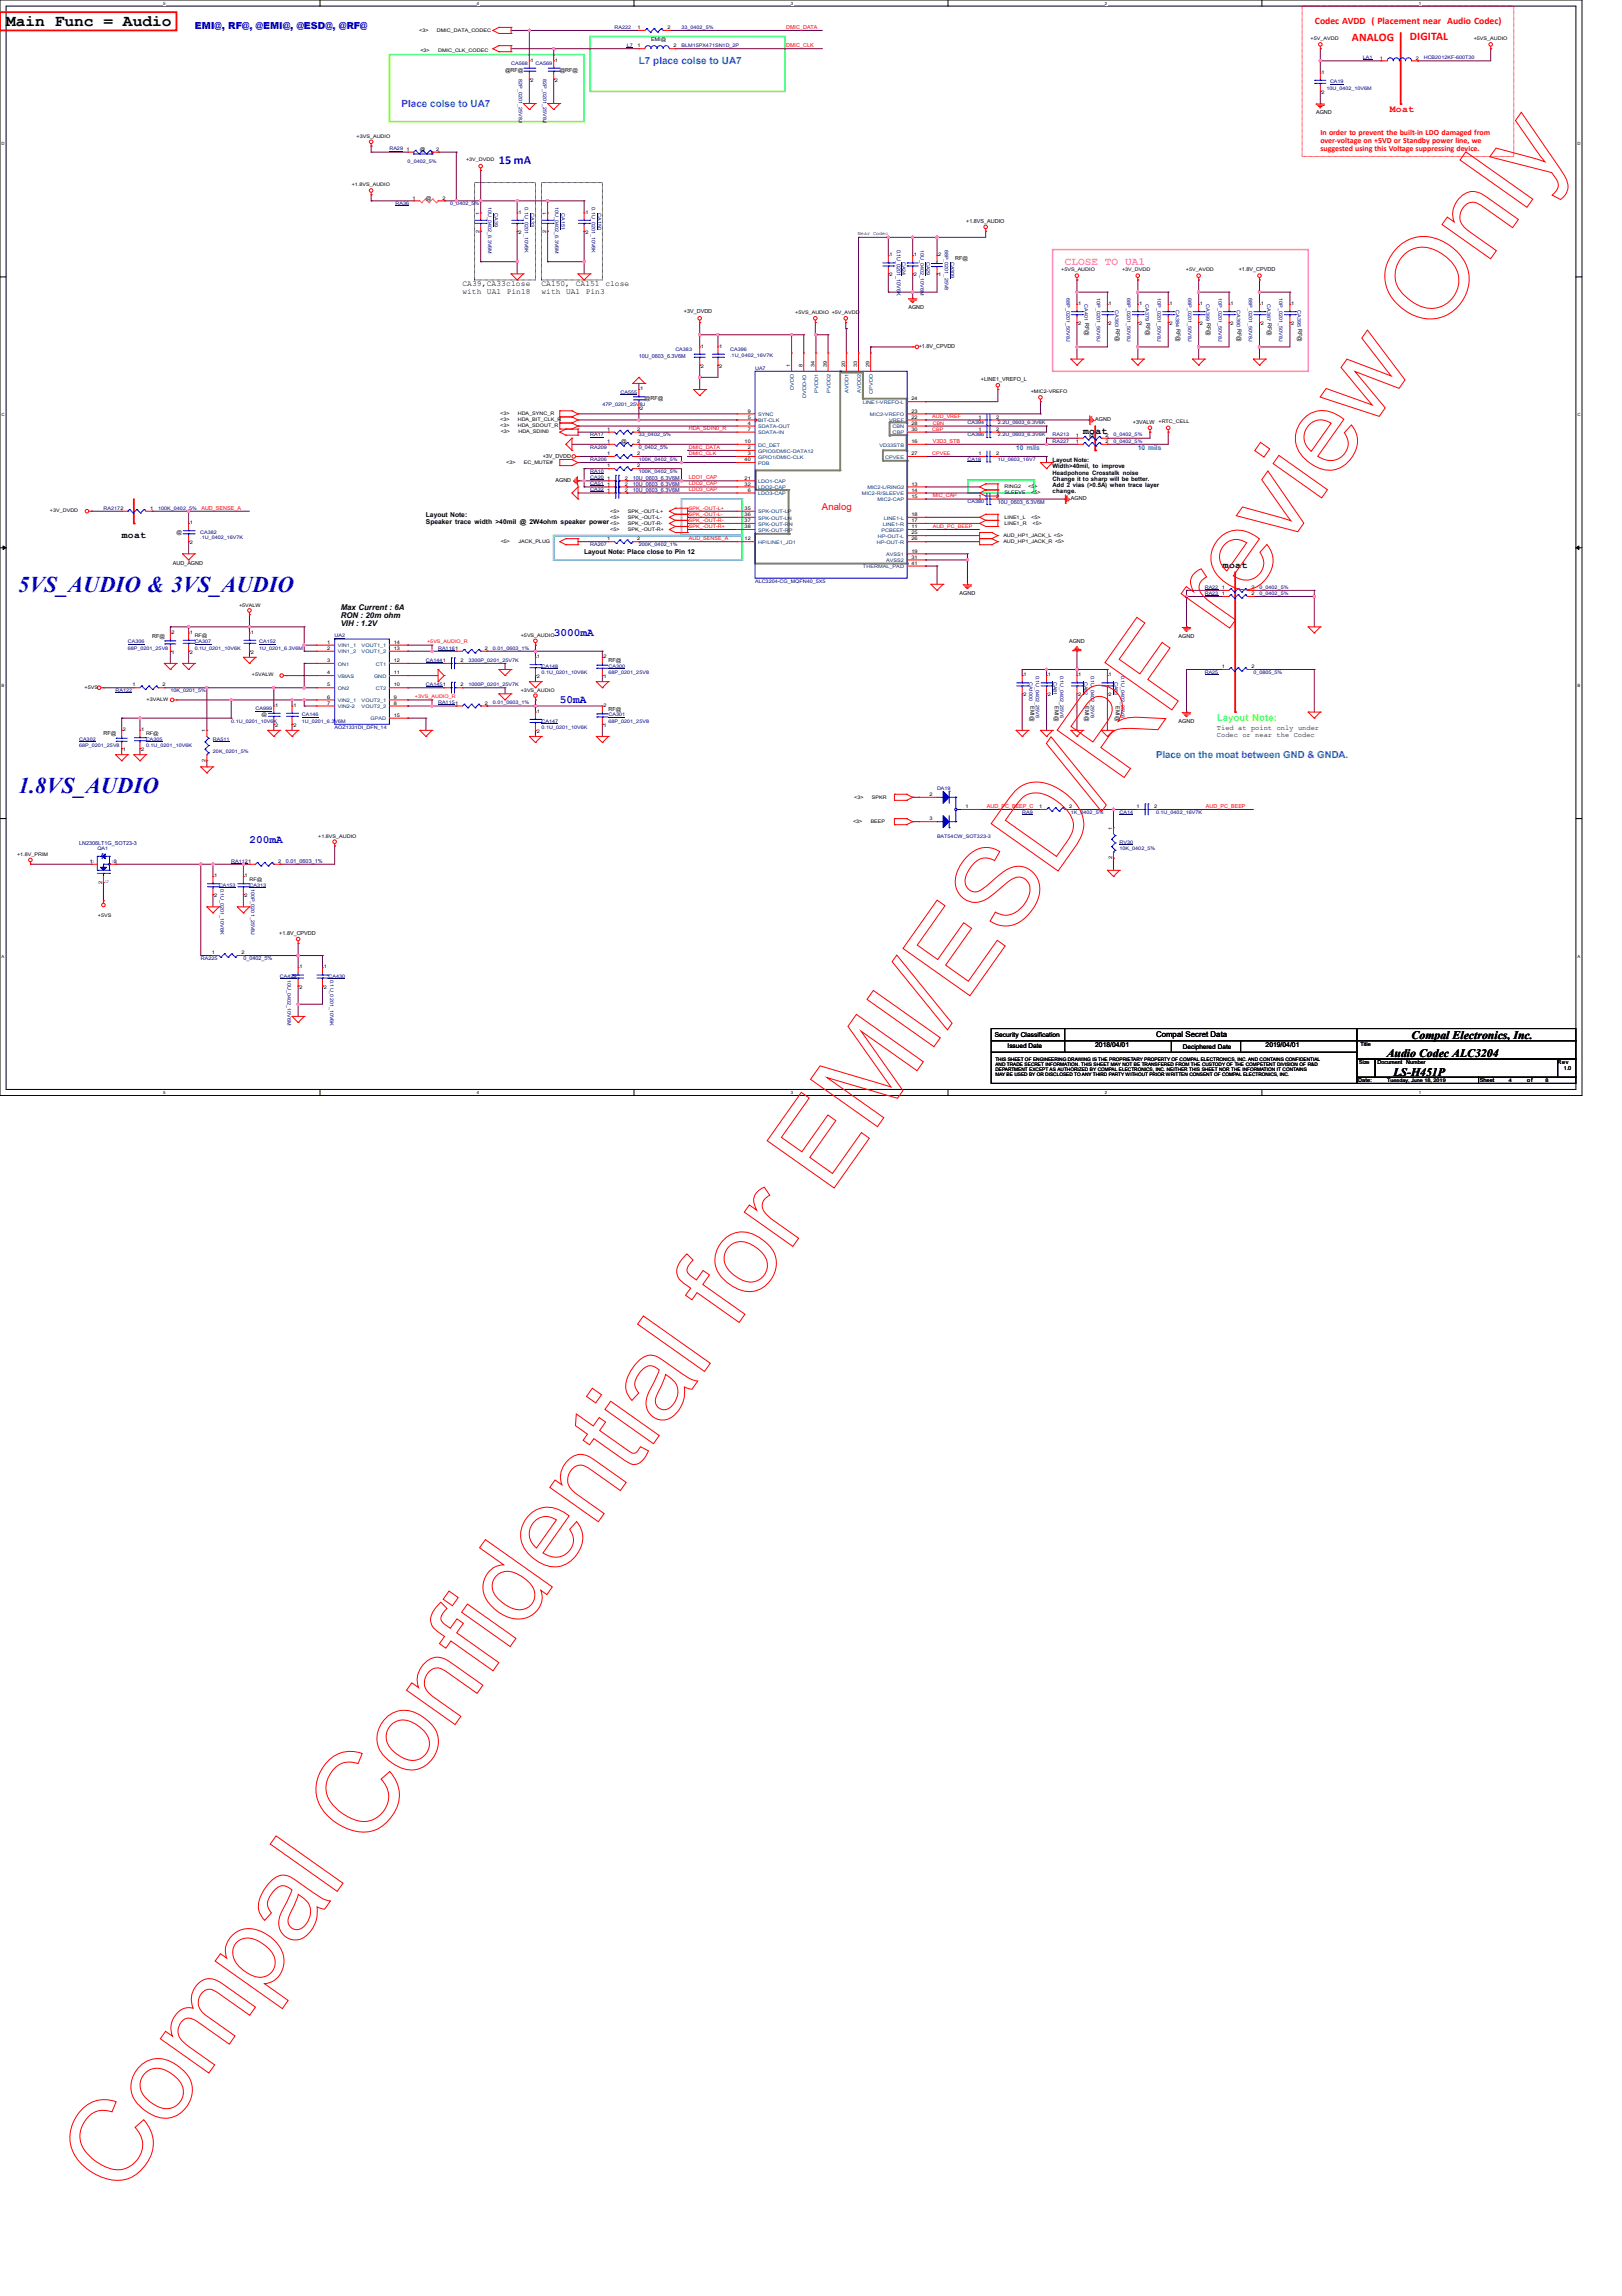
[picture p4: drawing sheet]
<svg xmlns="http://www.w3.org/2000/svg" width="210mm" height="297mm" viewBox="0 0 210 297" stroke-linecap="round" stroke-linejoin="round" font-family="sans-serif">
<defs><g id="words">
<g font-size="2.9" fill="#00f">
<text x="2.4" y="76.6">5VS_AUDIO &amp; 3VS_AUDIO</text>
<text x="2.4" y="102.6">1.8VS_AUDIO</text>
</g>
<text font-size="2.1" x=".8" y="3.3">Main Func = Audio</text>
<text font-size="1.6" fill="#00f" x="64.6" y="21.2">15 mA</text>
<g font-size="1.5" fill="#f00">
<text x="175" y="5.3">ANALOG</text>
<text x="182.4" y="5.2">DIGITAL</text>
</g>
<g font-size="1.5">
<text x="179.5" y="136.8">Audio Codec ALC3204</text>
<text x="182.7" y="134.4">Compal Electronics, Inc.</text>
<text x="180.3" y="139.1">LS-H451P</text>
</g>
<text font-size="1.4" fill="#ff80c0" x="137.8" y="34.3">CLOSE TO UA1</text>
<g font-size="1.4" fill="#00f">
<text x="71.7" y="82.3">3000mA</text>
<text x="72.4" y="91">50mA</text>
<text x="32.3" y="109.1">200mA</text>
</g>
<text font-size="1.3" fill="#00f" x="25.2" y="3.7">EMI@, RF@, @EMI@, @ESD@, @RF@</text>
<g font-size="1.3" fill="#f00">
<text x="170.2" y="3.1">Codec AVDD ( Placement near Audio Codec)</text>
<text x="179.8" y="14.4">Moat</text>
</g>
<g font-size="1.3" fill="#0080ff">
<text x="82.7" y="8.3">L7 place colse to UA7</text>
<text x="52" y="13.8">Place colse to UA7</text>
</g>
<g font-size="1.3">
<text x="140.2" y="56.2">moat</text>
<text x="15.7" y="69.6">moat</text>
<text x="158.3" y="73.5">moat</text>
</g>
<text font-size="1.3" fill="#80ff00" x="157.5" y="93.3">Layout Note:</text>
<text font-size="1.3" fill="#0080c0" x="149.6" y="98">Place on the moat between GND &amp; GNDA.</text>
<text font-size="1.2" fill="#f00" x="106.4" y="66">Analog</text>
<g font-size="1" fill="#f00">
<text x="170.9" y="17.5">In order to prevent the built-in LDO damaged from</text>
<text x="170.9" y="18.5">over-voltage on +5VD or Standby power line, we</text>
<text x="170.9" y="19.6">suggested using this Voltage suppressing device.</text>
</g>
<g font-size="1">
<text x="59.8" y="37">CA39,CA33close</text>
<text x="59.8" y="38.1">with UA1 Pin18</text>
<text x="70.1" y="37">CA150,</text>
<text x="70.1" y="38.1">with UA1 Pin3</text>
<text x="74.5" y="37">CA151</text>
<text x="78.3" y="37">close</text>
<text x="44.1" y="78.9">Max Current : 6A</text>
<text x="44.1" y="79.9">RON : 20m ohm</text>
<text x="44.1" y="81">VIH : 1.2V</text>
<text x="149.6" y="134.2">Compal Secret Data</text>
</g>
<g font-size=".9" fill="#0080ff">
<text x="131.5" y="58.3">10 mils</text>
<text x="147.2" y="58.3">10 mils</text>
</g>
<g font-size=".9">
<text x="55.1" y="66.9">Layout Note:</text>
<text x="55.1" y="67.8">Speaker trace width &gt;40mil @ 2W4ohm speaker power</text>
<text x="75.6" y="71.7">Layout Note: Place close to Pin 12</text>
<text x="157.5" y="94.4">Tied at point only under</text>
<text x="157.5" y="95.3">Codec or near the Codec</text>
<text x="128.7" y="134.2">Security Classification</text>
<text x="141.7" y="135.4">2018/04/01</text>
<text x="163.8" y="135.4">2019/04/01</text>
</g>
<g font-size=".8">
<text x="136.2" y="59.8">Layout Note:</text>
<text x="136.2" y="60.6">Width&gt;40mil, to improve</text>
<text x="136.2" y="61.4">Headpohone Crosstalk noise</text>
<text x="136.2" y="62.2">Change it to sharp will be better.</text>
<text x="136.2" y="63">Add 2 vias (&gt;0.5A) when trace layer</text>
<text x="136.2" y="63.8">change.</text>
<text x="130.4" y="135.6">Issued Date</text>
<text x="153.1" y="135.7">Deciphered Date</text>
</g>
<g font-size=".7" fill="#f00">
<text x="101.7" y="3.7">DMIC_DATA</text>
<text x="101.7" y="6.1">DMIC_CLK</text>
<text x="89.1" y="55.7">HDA_SDIN0_R</text>
<text x="120.7" y="57.3">V3D3_STB</text>
<text x="26.1" y="65.9">AUD_SENSE_A</text>
<text x="89.1" y="62">LDO1_CAP</text>
<text x="89.1" y="69.9">AUD_SENSE_A</text>
<text x="127.7" y="104.5">AUD_PC_BEEP_C</text>
<text x="156.1" y="104.5">AUD_PC_BEEP</text>
</g>
<g font-size=".7">
<text x="65.4" y="9.3">@RF@</text>
<text x="72.4" y="9.3">@RF@</text>
<text x="170.3" y="14.8">AGND</text>
<text x="54.3" y="19.5">@</text>
<text x="55.1" y="25.8">@</text>
<text x="125" y="28.8">+1.8VS_AUDIO</text>
<text x="111" y="30.4">Near Codec</text>
<text x="123.6" y="33.7">RF@</text>
<text x="160.3" y="35.1">+1.8V_CPVDD</text>
<text x="88.5" y="40.6">+3V_DVDD</text>
<text x="117.6" y="40">AGND</text>
<text x="118.9" y="45">+1.8V_CPVDD</text>
<text x="83.5" y="51.8">@RF@</text>
<text x="126.9" y="49.3">+LINE1_VREFO_L</text>
<text x="70.2" y="59.2">+3V_DVDD</text>
<text x="80.4" y="57.3">@</text>
<text x="140.9" y="56.5">@</text>
<text x="141.7" y="54.5">AGND</text>
<text x="146.6" y="54.8">+3VALW</text>
<text x="71.9" y="62.4">AGND</text>
<text x="138.6" y="64.7">AGND</text>
<text x="22.8" y="69.1">@</text>
<text x="22.4" y="73.1">AUD_AGND</text>
<text x="124.2" y="77">AGND</text>
<text x="19.7" y="82.5">RF@</text>
<text x="138.3" y="83.1">AGND</text>
<text x="152.5" y="82.5">AGND</text>
<text x="78.7" y="85.7">RF@</text>
<text x="13.4" y="95.1">RF@</text>
<text x="78.7" y="92">RF@</text>
<text x="133.4" y="91.3" transform="rotate(90 133.4 91.3)">EMI@</text>
<text x="136.5" y="91.3" transform="rotate(90 136.5 91.3)">EMI@</text>
<text x="140.4" y="91.3" transform="rotate(90 140.4 91.3)">EMI@</text>
<text x="144.4" y="91.3" transform="rotate(90 144.4 91.3)">EMI@</text>
<text x="152.5" y="93.5">AGND</text>
<text x="36.1" y="120.9">+1.8V_CPVDD</text>
<text x="175.9" y="137.6">Size</text>
<text x="176.1" y="135.4">Title</text>
<text x="178.3" y="137.6">Document Number</text>
<text x="201.6" y="137.6">Rev</text>
<text x="175.7" y="140">Date:</text>
<text x="191.5" y="140">Sheet</text>
<text x="197.6" y="140">of</text>
<text x="202.4" y="138.4">1.0</text>
</g>
<g font-size=".7" fill="#000080">
<text x="116" y="32.3" transform="rotate(90 116 32.3)">0.1U_0201_10V6K</text>
<text x="82.7" y="46.3">10U_0603_6.3V6M</text>
<text x="82.7" y="58.1">0_0402_5%</text>
<text x="81.9" y="62.8">10U_0603_6.3V6M</text>
<text x="81.9" y="62">10U_0603_6.3V6M</text>
<text x="81.9" y="63.6">10U_0603_6.3V6M</text>
<text x="129.1" y="65.2">10U_0603_6.3V6M</text>
<text x="10.2" y="109.3">LN2306LT1G_SOT23-3</text>
<text x="37" y="111.7">0.01_0603_1%</text>
<text x="31.5" y="124.3">0_0402_5%</text>
</g>
<g font-size=".7" fill="#00f">
<text x="12.1" y="111.7" transform="rotate(-90 12.1 111.7)">D</text>
<text x="14.9" y="111.7" transform="rotate(-90 14.9 111.7)">S</text>
<text x="14" y="114.2" transform="rotate(-90 14 114.2)">G</text>
</g>
<g font-size=".6">
<text x="21.1" y=".6">5</text>
<text x="54.3" y="4.2">&lt;3&gt;</text>
<text x="56.5" y="4.2">DMIC_DATA_CODEC</text>
<text x="61.7" y=".6">4</text>
<text x="82.5" y="3.8">1</text>
<text x="84.3" y="5.3">EMI@</text>
<text x="86.4" y="3.8">2</text>
<text x="102.4" y=".6">3</text>
<text x="143" y=".6">2</text>
<text x="169.6" y="5.1">+5V_AVDD</text>
<text x="183.6" y=".6">1</text>
<text x="190.7" y="5.1">+5VS_AUDIO</text>
<text x="54.4" y="6.7">&lt;3&gt;</text>
<text x="56.7" y="6.7">DMIC_CLK_CODEC</text>
<text x="68.7" y="8">1</text>
<text x="68.7" y="10.6">2</text>
<text x="71.8" y="8">1</text>
<text x="71.8" y="10.6">2</text>
<text x="82.5" y="6.1">1</text>
<text x="87.2" y="6.1">2</text>
<text x="171" y="9.5">1</text>
<text x="178.6" y="7.7">1</text>
<text x="183.2" y="7.7">2</text>
<text x="46.1" y="17.9">+3VS_AUDIO</text>
<text x="171" y="12.1">2</text>
<text x=".2" y="18.8">D</text>
<text x="52.6" y="19.5">1</text>
<text x="56.5" y="19.5">2</text>
<text x="60.3" y="20.9">+3V_DVDD</text>
<text x="204.1" y="18.8">D</text>
<text x="45.5" y="24">+1.8VS_AUDIO</text>
<text x="53.4" y="25.8">1</text>
<text x="57.2" y="25.8">2</text>
<text x="62" y="27.8" transform="rotate(-90 62 27.8)">1</text>
<text x="67.1" y="27.7">1</text>
<text x="70.7" y="27.8" transform="rotate(-90 70.7 27.8)">1</text>
<text x="75.8" y="27.7">1</text>
<text x="62" y="30.1" transform="rotate(-90 62 30.1)">2</text>
<text x="67.1" y="30.3">2</text>
<text x="70.7" y="30.1" transform="rotate(-90 70.7 30.1)">2</text>
<text x="75.8" y="30.3">2</text>
<text x="115.1" y="33.2">1</text>
<text x="115.1" y="35.8">2</text>
<text x="118.3" y="33.2">1</text>
<text x="118.3" y="35.8">2</text>
<text x="121.4" y="35.8">1</text>
<text x="121.4" y="33.2">2</text>
<text x="137.3" y="35.1">+5VS_AUDIO</text>
<text x="145.2" y="35.1">+3V_DVDD</text>
<text x="153.5" y="35.1">+5V_AVDD</text>
<text x="102.9" y="40.6">+5VS_AUDIO +5V_AVDD</text>
<text x="139.5" y="39.5">1</text>
<text x="143.5" y="39.5">1</text>
<text x="147.4" y="39.5">1</text>
<text x="151.3" y="39.5">1</text>
<text x="155.3" y="39.5">1</text>
<text x="159.2" y="39.5">1</text>
<text x="163.2" y="39.5">1</text>
<text x="167.1" y="39.5">1</text>
<text x="90.7" y="45">1</text>
<text x="90.7" y="47.6">2</text>
<text x="93.1" y="45">1</text>
<text x="93.1" y="47.6">2</text>
<text x="102.3" y="47.5" transform="rotate(-90 102.3 47.5)">1</text>
<text x="103.8" y="47.5" transform="rotate(-90 103.8 47.5)">8</text>
<text x="105.4" y="47.5" transform="rotate(-90 105.4 47.5)">34</text>
<text x="107" y="47.5" transform="rotate(-90 107 47.5)">39</text>
<text x="109.4" y="47.5" transform="rotate(-90 109.4 47.5)">20</text>
<text x="110.9" y="47.5" transform="rotate(-90 110.9 47.5)">33</text>
<text x="112.5" y="47.5" transform="rotate(-90 112.5 47.5)">29</text>
<text x="139.5" y="42.1">2</text>
<text x="143.5" y="42.1">2</text>
<text x="147.4" y="42.1">2</text>
<text x="151.3" y="42.1">2</text>
<text x="155.3" y="42.1">2</text>
<text x="159.2" y="42.1">2</text>
<text x="163.2" y="42.1">2</text>
<text x="167.1" y="42.1">2</text>
<text x=".2" y="53.8">C</text>
<text x="64.7" y="53.7">&lt;3&gt;</text>
<text x="67" y="53.7">HDA_SYNC_R</text>
<text x="82.8" y="50.5">1</text>
<text x="82.8" y="53.1">2</text>
<text x="96.8" y="53.4">9</text>
<text x="118" y="53.4">23</text>
<text x="118" y="51.8">24</text>
<text x="133.4" y="50.8">+MIC2-VREFO</text>
<text x="204.1" y="53.8">C</text>
<text x="64.7" y="55.3">&lt;3&gt;</text>
<text x="64.7" y="54.5">&lt;3&gt;</text>
<text x="64.8" y="56.1">&lt;3&gt;</text>
<text x="67" y="55.3">HDA_SDOUT_R</text>
<text x="67" y="54.5">HDA_BIT_CLK_R</text>
<text x="67.1" y="56.1">HDA_SDIN0</text>
<text x="78.6" y="58.9">1</text>
<text x="78.6" y="57.3">1</text>
<text x="78.6" y="55.7">1</text>
<text x="82.4" y="58.9">2</text>
<text x="82.4" y="57.3">2</text>
<text x="82.4" y="55.7">2</text>
<text x="96.4" y="57.3">10</text>
<text x="96.4" y="59.7">40</text>
<text x="96.8" y="58.1">2</text>
<text x="96.8" y="58.9">3</text>
<text x="96.8" y="55">4</text>
<text x="96.8" y="54.2">5</text>
<text x="96.8" y="55.7">7</text>
<text x="118" y="57.3">16</text>
<text x="118" y="54.2">22</text>
<text x="118" y="58.9">27</text>
<text x="118" y="55">28</text>
<text x="118" y="55.7">30</text>
<text x="126.6" y="58.9">1</text>
<text x="126.6" y="54.2">1</text>
<text x="126.6" y="55.7">1</text>
<text x="128.9" y="58.9">2</text>
<text x="128.9" y="54.2">2</text>
<text x="128.9" y="55.7">2</text>
<text x="139.2" y="57.3">1</text>
<text x="139.2" y="56.5">1</text>
<text x="143.1" y="57.3">2</text>
<text x="143.1" y="56.5">2</text>
<text x="149.9" y="54.7">+RTC_CELL</text>
<text x="19.5" y="66">1</text>
<text x="65.5" y="60">&lt;3&gt;</text>
<text x="67.8" y="60">EC_MUTE#</text>
<text x="78.6" y="62.8">1</text>
<text x="78.6" y="62">1</text>
<text x="78.6" y="60.5">1</text>
<text x="78.6" y="63.6">1</text>
<text x="80.9" y="62.8">2</text>
<text x="80.9" y="62">2</text>
<text x="80.9" y="63.6">2</text>
<text x="82.4" y="60.5">2</text>
<text x="96.4" y="62">21</text>
<text x="96.4" y="62.8">32</text>
<text x="96.4" y="66">35</text>
<text x="96.8" y="63.6">6</text>
<text x="118" y="62.8">13</text>
<text x="118" y="63.6">14</text>
<text x="118" y="64.4">15</text>
<text x="126.6" y="64.4">1</text>
<text x="128.9" y="64.4">2</text>
<text x="130" y="63.2">RING2</text>
<text x="130" y="64">SLEEVE</text>
<text x="133.1" y="63.2">&lt;5&gt;</text>
<text x="133.5" y="64">&lt;5&gt;</text>
<text x="6.5" y="66.2">+3V_DVDD</text>
<text x="24.6" y="67.8">1</text>
<text x="24.6" y="70.4">2</text>
<text x="64.8" y="70.3">&lt;5&gt;</text>
<text x="67.1" y="70.3">JACK_PLUG</text>
<text x="78.6" y="69.9">1</text>
<text x="79" y="66.3">&lt;5&gt;</text>
<text x="79" y="67.1">&lt;5&gt;</text>
<text x="79" y="67.9">&lt;5&gt;</text>
<text x="79" y="68.7">&lt;5&gt;</text>
<text x="81.3" y="66.3">SPK_-OUT-L+</text>
<text x="81.3" y="67.1">SPK_-OUT-L-</text>
<text x="81.3" y="67.9">SPK_-OUT-R-</text>
<text x="81.3" y="68.7">SPK_-OUT-R+</text>
<text x="82.4" y="69.9">2</text>
<text x="96.4" y="69.9">12</text>
<text x="96.4" y="66.8">36</text>
<text x="96.4" y="67.6">37</text>
<text x="96.4" y="68.3">38</text>
<text x="118" y="68.3">11</text>
<text x="118" y="67.6">17</text>
<text x="118" y="66.8">18</text>
<text x="118" y="71.5">19</text>
<text x="118" y="69.1">25</text>
<text x="118" y="69.9">26</text>
<text x="129.8" y="69.5">AUD_HP1_JACK_L &lt;5&gt;</text>
<text x="129.8" y="70.3">AUD_HP1_JACK_R &lt;5&gt;</text>
<text x="130" y="67.1">LINE1_L</text>
<text x="130" y="67.9">LINE1_R</text>
<text x="133.5" y="67.1">&lt;5&gt;</text>
<text x="133.6" y="67.9">&lt;5&gt;</text>
<text x="118" y="72.3">31</text>
<text x="118" y="73.1">41</text>
<text x="158.1" y="76.2">1</text>
<text x="158.1" y="77">1</text>
<text x="162" y="76.2">2</text>
<text x="162" y="77">2</text>
<text x="22.2" y="82">2</text>
<text x="24.6" y="82">1</text>
<text x="25.2" y="82.5">RF@</text>
<text x="30.9" y="78.5">+5VALW</text>
<text x="32.4" y="82">1</text>
<text x="42.4" y="83.3">1</text>
<text x="50.9" y="83.3">14</text>
<text x="67.4" y="82.5">+5VS_AUDIO</text>
<text x=".2" y="88.9">B</text>
<text x="10.9" y="89.1">+5VS</text>
<text x="17.2" y="88.8">1</text>
<text x="21" y="88.8">2</text>
<text x="22.2" y="84.6">1</text>
<text x="24.6" y="84.6">2</text>
<text x="32.4" y="84.6">2</text>
<text x="32.6" y="87.5">+5VALW</text>
<text x="42.4" y="87.2">4</text>
<text x="42.4" y="88.8">5</text>
<text x="42.4" y="84.1">2</text>
<text x="42.4" y="85.7">3</text>
<text x="50.9" y="87.2">11</text>
<text x="50.9" y="85.7">12</text>
<text x="50.9" y="84.1">13</text>
<text x="50.9" y="88.8">10</text>
<text x="59.6" y="85.7">2</text>
<text x="59.6" y="88.8">2</text>
<text x="62.8" y="84.1">2</text>
<text x="67.4" y="89.5">+3VS_AUDIO</text>
<text x="69.5" y="85.1">1</text>
<text x="69.5" y="87.7">2</text>
<text x="78.1" y="87.7">1</text>
<text x="78.1" y="85.1">2</text>
<text x="132.4" y="87.5">1</text>
<text x="135.6" y="87.5">1</text>
<text x="139.5" y="87.5">1</text>
<text x="143.5" y="87.5">1</text>
<text x="158.1" y="86.4">1</text>
<text x="162" y="86.4">2</text>
<text x="204.1" y="88.9">B</text>
<text x="15.9" y="94.6">2</text>
<text x="18.3" y="94.6">1</text>
<text x="18.9" y="95.1">RF@</text>
<text x="19" y="90.7">+3VALW</text>
<text x="26.6" y="94.7" transform="rotate(-90 26.6 94.7)">1</text>
<text x="33.9" y="92.7">@</text>
<text x="35.6" y="91.4">1</text>
<text x="35.6" y="94">2</text>
<text x="38" y="91.4">1</text>
<text x="38" y="94">2</text>
<text x="42.4" y="90.4">6</text>
<text x="42.4" y="91.2">7</text>
<text x="50.9" y="90.4">9</text>
<text x="50.9" y="91.2">8</text>
<text x="50.9" y="92.7">15</text>
<text x="62.8" y="91.2">2</text>
<text x="69.5" y="92.2">1</text>
<text x="69.5" y="94.8">2</text>
<text x="78.1" y="94">1</text>
<text x="78.1" y="91.4">2</text>
<text x="132.4" y="90.1">2</text>
<text x="135.6" y="90.1">2</text>
<text x="139.5" y="90.1">2</text>
<text x="143.5" y="90.1">2</text>
<text x="15.9" y="97.2">1</text>
<text x="18.3" y="97.2">2</text>
<text x="26.6" y="98.6" transform="rotate(-90 26.6 98.6)">2</text>
<text x="110.4" y="106.5">&lt;3&gt;</text>
<text x="110.6" y="103.3">&lt;3&gt;</text>
<text x="112.7" y="106.5">BEEP</text>
<text x="112.8" y="103.3">SPKR</text>
<text x="120.3" y="106.1">3</text>
<text x="120.3" y="103">2</text>
<text x="125" y="104.6">1</text>
<text x="134.5" y="104.6">1</text>
<text x="138.3" y="104.6">2</text>
<text x="143.9" y="107.3" transform="rotate(-90 143.9 107.3)">1</text>
<text x="147.1" y="104.6">1</text>
<text x="149.4" y="104.6">2</text>
<text x="2.2" y="110.8">+1.8V_PRIM</text>
<text x="11.6" y="111.6">1</text>
<text x="14.7" y="111.6">3</text>
<text x="27.7" y="113.5">1</text>
<text x="31.7" y="113.5">1</text>
<text x="32.3" y="114">RF@</text>
<text x="36" y="111.6">2</text>
<text x="41.2" y="108.4">+1.8VS_AUDIO</text>
<text x="143.9" y="111.2" transform="rotate(-90 143.9 111.2)">2</text>
<text x="12.7" y="118.7">+5VS</text>
<text x="13.2" y="114.3" transform="rotate(-90 13.2 114.3)">2</text>
<text x="27.7" y="116.1">2</text>
<text x="31.7" y="116.1">2</text>
<text x=".2" y="123.9">A</text>
<text x="27.4" y="123.5">1</text>
<text x="31.3" y="123.5">2</text>
<text x="38.7" y="125.3">1</text>
<text x="41.9" y="125.3">1</text>
<text x="204.1" y="123.9">A</text>
<text x="38.7" y="127.9">2</text>
<text x="41.9" y="127.9">2</text>
<text x="128.8" y="137.9">AND TRADE SECRET INFORMATION. THIS SHEET MAY NOT BE TRANSFERED FROM THE CUSTODY OF THE COMPETENT DIVISION OF R&amp;D</text>
<text x="128.8" y="137.2">THIS SHEET OF ENGINEERING DRAWING IS THE PROPRIETARY PROPERTY OF COMPAL ELECTRONICS, INC. AND CONTAINS CONFIDENTIAL</text>
<text x="21.1" y="141.5">5</text>
<text x="61.7" y="141.5">4</text>
<text x="102.4" y="141.5">3</text>
<text x="128.8" y="138.5">DEPARTMENT EXCEPT AS AUTHORIZED BY COMPAL ELECTRONICS, INC. NEITHER THIS SHEET NOR THE INFORMATION IT CONTAINS</text>
<text x="128.8" y="139.1">MAY BE USED BY OR DISCLOSED TO ANY THIRD PARTY WITHOUT PRIOR WRITTEN CONSENT OF COMPAL ELECTRONICS, INC.</text>
<text x="143" y="141.5">2</text>
<text x="179.5" y="139.9">Tuesday, June 18, 2019</text>
<text x="183.6" y="141.5">1</text>
<text x="195.3" y="139.9">4</text>
<text x="200" y="139.9">8</text>
</g>
<g font-size=".6" fill="#000080">
<text x="79.5" y="3.7">RA222</text>
<text x="88.2" y="3.7">33_0402_5%</text>
<text x="66.1" y="8.4">CA568</text>
<text x="67.1" y="10.2" transform="rotate(90 67.1 10.2)">82P_0201_25V8J</text>
<text x="69.3" y="8.4">CA569</text>
<text x="70.3" y="10.2" transform="rotate(90 70.3 10.2)">82P_0201_25V8J</text>
<text x="81.1" y="6.1">L7</text>
<text x="88.2" y="6.1">BLM15PX471SN1D_2P</text>
<text x="171.7" y="11.6">10U_0402_10V6M</text>
<text x="172.1" y="10.8">CA19</text>
<text x="176.4" y="7.7">LA1</text>
<text x="184.3" y="7.7">HCB2012KF-600T30</text>
<text x="50.4" y="19.5">RA29</text>
<text x="52.8" y="21">0_0402_5%</text>
<text x="51.2" y="26.5">RA36</text>
<text x="58.3" y="26.5">0_0402_5%</text>
<text x="63.2" y="26.8" transform="rotate(90 63.2 26.8)">10U_0402_6.3V6M</text>
<text x="64" y="27.6" transform="rotate(90 64 27.6)">CA39</text>
<text x="67.9" y="26.8" transform="rotate(90 67.9 26.8)">0.1U_0201_10V6K</text>
<text x="68.7" y="27.6" transform="rotate(90 68.7 27.6)">CA33</text>
<text x="71.9" y="26.8" transform="rotate(90 71.9 26.8)">10U_0402_6.3V6M</text>
<text x="72.6" y="27.6" transform="rotate(90 72.6 27.6)">CA151</text>
<text x="76.6" y="26.8" transform="rotate(90 76.6 26.8)">0.1U_0201_10V6K</text>
<text x="77.4" y="27.6" transform="rotate(90 77.4 27.6)">CA150</text>
<text x="116.7" y="33.9" transform="rotate(90 116.7 33.9)">CA24</text>
<text x="119.1" y="32.3" transform="rotate(90 119.1 32.3)">10U_0402_10V6M</text>
<text x="119.9" y="33.9" transform="rotate(90 119.9 33.9)">CA29</text>
<text x="122.3" y="32.3" transform="rotate(90 122.3 32.3)">68P_0201_25V8</text>
<text x="123" y="33.9" transform="rotate(90 123 33.9)">CA309</text>
<text x="138" y="38.6" transform="rotate(90 138 38.6)">68P_0201_50V8J</text>
<text x="140.4" y="39.4" transform="rotate(90 140.4 39.4)">CA401 RF@</text>
<text x="141.9" y="38.6" transform="rotate(90 141.9 38.6)">10P_0201_50V8J</text>
<text x="144.3" y="40.2" transform="rotate(90 144.3 40.2)">CA393 RF@</text>
<text x="145.9" y="38.6" transform="rotate(90 145.9 38.6)">68P_0201_50V8J</text>
<text x="148.2" y="39.4" transform="rotate(90 148.2 39.4)">CA379 RF@</text>
<text x="149.8" y="38.6" transform="rotate(90 149.8 38.6)">10P_0201_50V8J</text>
<text x="152.2" y="40.2" transform="rotate(90 152.2 40.2)">CA384 RF@</text>
<text x="153.7" y="38.6" transform="rotate(90 153.7 38.6)">68P_0201_50V8J</text>
<text x="156.1" y="39.4" transform="rotate(90 156.1 39.4)">CA399 RF@</text>
<text x="157.7" y="38.6" transform="rotate(90 157.7 38.6)">10P_0201_50V8J</text>
<text x="160" y="40.2" transform="rotate(90 160 40.2)">CA390 RF@</text>
<text x="161.6" y="38.6" transform="rotate(90 161.6 38.6)">68P_0201_50V8J</text>
<text x="164" y="39.4" transform="rotate(90 164 39.4)">CA387 RF@</text>
<text x="165.6" y="38.6" transform="rotate(90 165.6 38.6)">10P_0201_50V8J</text>
<text x="167.9" y="40.2" transform="rotate(90 167.9 40.2)">CA395 RF@</text>
<text x="87.4" y="45.4">CA383</text>
<text x="94.5" y="45.4">CA396</text>
<text x="94.5" y="46.2">.1U_0402_16V7K</text>
<text x="97.7" y="47.8">UA7</text>
<text x="78" y="52.5">47P_0201_25V8J</text>
<text x="80.3" y="51">CA555</text>
<text x="76.4" y="59.6">RA206</text>
<text x="76.4" y="58">RA209</text>
<text x="76.4" y="56.5">RA17</text>
<text x="82.7" y="59.6">100K_0402_5%</text>
<text x="82.7" y="56.5">33_0402_5%</text>
<text x="125.2" y="59.6">CA18</text>
<text x="125.2" y="54.9">CA394</text>
<text x="125.2" y="56.5">CA386</text>
<text x="129.1" y="54.9">2.2U_0603_6.3V6K</text>
<text x="129.1" y="56.5">2.2U_0603_6.3V6K</text>
<text x="129.1" y="59.6">1U_0603_16V7</text>
<text x="136.2" y="57.3">RA227</text>
<text x="136.2" y="56.5">RA213</text>
<text x="144.1" y="57.3">0_0402_5%</text>
<text x="144.1" y="56.5">0_0402_5%</text>
<text x="13.4" y="65.9">RA2172</text>
<text x="20.5" y="65.9">100K_0402_5%</text>
<text x="76.4" y="62.8">CA51</text>
<text x="76.4" y="62">CA20</text>
<text x="76.4" y="61.2">RA10</text>
<text x="76.4" y="63.6">CA32</text>
<text x="82.7" y="61.2">100K_0402_5%</text>
<text x="125.2" y="65.1">CA380</text>
<text x="25.9" y="69.1">CA382</text>
<text x="25.9" y="69.8">.1U_0402_16V7K</text>
<text x="76.4" y="70.6">RA207</text>
<text x="82.7" y="70.6">200K_0402_1%</text>
<text x="97.7" y="75.4">ALC3204-CG_MQFN40_5X5</text>
<text x="155.9" y="76.2">RA22</text>
<text x="155.9" y="76.9">RA23</text>
<text x="163" y="76.2">0_0402_5%</text>
<text x="163" y="76.9">0_0402_5%</text>
<text x="16.5" y="83.2">CA306</text>
<text x="25.2" y="83.2">CA307</text>
<text x="33.5" y="83.2">CA152</text>
<text x="43.3" y="82.5">UA2</text>
<text x="15" y="89.5">RA122</text>
<text x="16.5" y="84">68P_0201_25V8</text>
<text x="22" y="89.5">10K_0201_5%</text>
<text x="25.2" y="84">0.1U_0201_10V6K</text>
<text x="33.5" y="84">1U_0201_6.3V6M</text>
<text x="55.1" y="85.6">CA1441</text>
<text x="55.1" y="88.8">CA1451</text>
<text x="56.7" y="84">RA1161</text>
<text x="60.6" y="85.6">3300P_0201_25V7K</text>
<text x="60.6" y="88.8">1000P_0201_25V7K</text>
<text x="63.8" y="84">0.01_0603_1%</text>
<text x="70.1" y="86.4">CA148</text>
<text x="70.1" y="87.2">0.1U_0201_10V6K</text>
<text x="78.7" y="86.4">CA300</text>
<text x="78.7" y="87.2">68P_0201_25V8</text>
<text x="133.2" y="88.2" transform="rotate(90 133.2 88.2)">CA1000</text>
<text x="134.1" y="87.4" transform="rotate(90 134.1 87.4)">0.1U_0402_25V6</text>
<text x="136.3" y="88.2" transform="rotate(90 136.3 88.2)">CA81</text>
<text x="137.2" y="87.4" transform="rotate(90 137.2 87.4)">0.1U_0402_25V6</text>
<text x="140.3" y="88.2" transform="rotate(90 140.3 88.2)">CA82</text>
<text x="141.1" y="87.4" transform="rotate(90 141.1 87.4)">0.1U_0402_25V6</text>
<text x="144.2" y="88.2" transform="rotate(90 144.2 88.2)">CA83</text>
<text x="145.1" y="87.4" transform="rotate(90 145.1 87.4)">0.1U_0402_25V6</text>
<text x="155.9" y="87.2">RA25</text>
<text x="162.2" y="87.2">0_0805_5%</text>
<text x="10.2" y="95.8">CA302</text>
<text x="18.9" y="95.8">CA305</text>
<text x="27.6" y="95.8">RA511</text>
<text x="29.9" y="93.5">0.1U_0201_10V6K</text>
<text x="33.1" y="91.9">CA999</text>
<text x="39.1" y="92.7">CA146</text>
<text x="39.1" y="93.5">1U_0201_6.3V6M</text>
<text x="43.3" y="94.3">AOZ1331DI_DFN_14</text>
<text x="56.7" y="91.1">RA1151</text>
<text x="63.8" y="91.1">0.01_0603_1%</text>
<text x="70.1" y="93.5">CA147</text>
<text x="70.1" y="94.3">0.1U_0201_10V6K</text>
<text x="78.7" y="92.7">CA301</text>
<text x="78.7" y="93.5">68P_0201_25V8</text>
<text x="10.2" y="96.6">68P_0201_25V8</text>
<text x="18.9" y="96.6">0.1U_0201_10V6K</text>
<text x="27.6" y="97.4">20K_0201_5%</text>
<text x="121.3" y="102.1">DA19</text>
<text x="132.3" y="105.3">RA9</text>
<text x="138.6" y="105.3">1K_0402_5%</text>
<text x="144.9" y="105.3">CA14</text>
<text x="149.6" y="105.3">0.1U_0402_16V7K</text>
<text x="12.6" y="110">QA1</text>
<text x="29.9" y="111.6">RA1121</text>
<text x="121.3" y="108.4">BAT54CW_SOT323-3</text>
<text x="144.9" y="109.2">RV30</text>
<text x="144.9" y="110">10K_0402_5%</text>
<text x="28.3" y="114.7">CA153</text>
<text x="28.5" y="115" transform="rotate(90 28.5 115)">0.1U_0201_10V6K</text>
<text x="32.3" y="114.7">CA313</text>
<text x="32.5" y="115" transform="rotate(90 32.5 115)">100P_0201_25V8J</text>
<text x="26" y="124.2">RA225</text>
<text x="36.2" y="126.5">CA429</text>
<text x="37.2" y="126.8" transform="rotate(90 37.2 126.8)">10U_0402_10V6M</text>
<text x="42.5" y="126.5">CA430</text>
<text x="42.7" y="126.8" transform="rotate(90 42.7 126.8)">0.1U_0201_10V6K</text>
</g>
<g font-size=".6" fill="#004080">
<text x="98.1" y="53.8">SYNC</text>
<text x="102.7" y="50.5" transform="rotate(-90 102.7 50.5)">DVDD</text>
<text x="104.3" y="51.5" transform="rotate(-90 104.3 51.5)">DVDD-IO</text>
<text x="105.9" y="50.8" transform="rotate(-90 105.9 50.8)">PVDD1</text>
<text x="107.5" y="50.8" transform="rotate(-90 107.5 50.8)">PVDD2</text>
<text x="109.8" y="50.8" transform="rotate(-90 109.8 50.8)">AVDD1</text>
<text x="111.4" y="50.8" transform="rotate(-90 111.4 50.8)">AVDD2</text>
<text x="111.6" y="52.3">LINE1-VREFO-L</text>
<text x="112.6" y="53.8">MIC2-VREFO</text>
<text x="113" y="51" transform="rotate(-90 113 51)">CPVDD</text>
<text x="98.1" y="58.6">GPIO0/DMIC-DATA12</text>
<text x="98.1" y="59.3">GPIO1/DMIC-CLK</text>
<text x="98.1" y="57.8">DC_DET</text>
<text x="98.1" y="55.4">SDATA-OUT</text>
<text x="98.1" y="54.6">BIT-CLK</text>
<text x="98.1" y="56.2">SDATA-IN</text>
<text x="113.8" y="57.8">VD33STB</text>
<text x="114.6" y="59.3">CPVEE</text>
<text x="115.1" y="54.6">VREF</text>
<text x="115.5" y="55.4">CBN</text>
<text x="115.5" y="56.2">CBP</text>
<text x="98.1" y="64.1">LDO3-CAP</text>
<text x="98.1" y="62.5">LDO1-CAP</text>
<text x="98.1" y="63.3">LDO2-CAP</text>
<text x="98.1" y="60.1">PDB</text>
<text x="111.5" y="64.1">MIC2-R/SLEEVE</text>
<text x="112.3" y="63.3">MIC2-L/RING2</text>
<text x="113.6" y="64.9">MIC2-CAP</text>
<text x="98.1" y="70.4">HP/LINE1_JD1</text>
<text x="98.1" y="66.4">SPK-OUT-LP</text>
<text x="98.1" y="67.2">SPK-OUT-LN</text>
<text x="98.1" y="68">SPK-OUT-RN</text>
<text x="98.1" y="68.8">SPK-OUT-RP</text>
<text x="113.5" y="70.4">HP-OUT-R</text>
<text x="113.6" y="69.6">HP-OUT-L</text>
<text x="114.1" y="68.8">PCBEEP</text>
<text x="114.2" y="68">LINE1-R</text>
<text x="114.4" y="67.2">LINE1-L</text>
<text x="114.7" y="71.9">AVSS1</text>
<text x="111.7" y="73.5">THERMAL_PAD</text>
<text x="114.7" y="72.7">AVSS2</text>
<text x="43.7" y="83.8">VIN1_1</text>
<text x="46.8" y="83.8">VOUT1_1</text>
<text x="43.7" y="87.7">VBIAS</text>
<text x="43.7" y="89.3">ON2</text>
<text x="43.7" y="84.5">VIN1_2</text>
<text x="43.7" y="86.1">ON1</text>
<text x="46.8" y="84.5">VOUT1_2</text>
<text x="48.4" y="87.7">GND</text>
<text x="48.6" y="86.1">CT1</text>
<text x="48.6" y="89.3">CT2</text>
<text x="43.7" y="90.8">VIN2_1</text>
<text x="43.7" y="91.6">VIN2-2</text>
<text x="46.8" y="90.8">VOUT2_1</text>
<text x="46.8" y="91.6">VOUT2_2</text>
<text x="48" y="93.2">GPAD</text>
</g>
<g font-size=".6" fill="#f00">
<text x="89.1" y="58">DMIC_DATA</text>
<text x="89.1" y="58.8">DMIC_CLK</text>
<text x="120.6" y="58.9">CPVEE</text>
<text x="120.6" y="54.1">AUD_VREF</text>
<text x="120.6" y="55.7">CBP</text>
<text x="120.7" y="55">CBN</text>
<text x="89.1" y="62.8">LDO2_CAP</text>
<text x="89.1" y="63.6">LDO3_CAP</text>
<text x="89.1" y="65.9">SPK_-OUT-L+</text>
<text x="120.7" y="64.3">MIC_CAP</text>
<text x="89.1" y="68.3">SPK_-OUT-R+</text>
<text x="89.1" y="67.5">SPK_-OUT-R-</text>
<text x="89.1" y="66.7">SPK_-OUT-L-</text>
<text x="120.7" y="68.3">AUD_PC_BEEP</text>
<text x="55.3" y="83.2">+5VS_AUDIO_R</text>
<text x="53.7" y="90.3">+3VS_AUDIO_R</text>
</g>
</g></defs>
<path d="M0 0h204.7v141.7h-204.7zM.8 .8h203.1v140.1h-203.1z" fill="none" stroke="#000" stroke-width=".13"/>
<g fill="#fff">
<path d="M21.1 .1h.3v.6h-.3z"/>
<path d="M21.1 141h.3v.7h-.3z"/>
</g>
<path d="M41.4 0v.8M41.4 140.9v.8" fill="none" stroke="#000" stroke-width=".13"/>
<g fill="#fff">
<path d="M61.7 .1h.3v.6h-.3z"/>
<path d="M61.7 141h.3v.7h-.3z"/>
</g>
<path d="M82 0v.8M82 140.9v.8" fill="none" stroke="#000" stroke-width=".13"/>
<g fill="#fff">
<path d="M102.4 .1h.3v.6h-.3z"/>
<path d="M102.4 141h.3v.7h-.3z"/>
</g>
<path d="M122.7 0v.8M122.7 140.9v.8" fill="none" stroke="#000" stroke-width=".13"/>
<g fill="#fff">
<path d="M143 .1h.3v.6h-.3z"/>
<path d="M143 141h.3v.7h-.3z"/>
</g>
<path d="M163.3 0v.8M163.3 140.9v.8" fill="none" stroke="#000" stroke-width=".13"/>
<g fill="#fff">
<path d="M183.6 .1h.3v.6h-.3z"/>
<path d="M183.6 141h.3v.7h-.3z"/>
<path d="M.2 18.3h.4v.6h-.4z"/>
<path d="M204.1 18.3h.4v.6h-.4z"/>
<path d="M.2 53.3h.4v.7h-.4z"/>
<path d="M204.1 53.3h.4v.7h-.4z"/>
</g>
<path d="M0 35.8h.8M203.9 35.8h.8" fill="none" stroke="#000" stroke-width=".13"/>
<g fill="#fff">
<path d="M.2 88.4h.4v.6h-.4z"/>
<path d="M204.1 88.4h.4v.6h-.4z"/>
</g>
<path d="M0 70.9h.8M.4 70.6l.4 .3-.4 .2zM203.9 70.9l.4-.3v.5zM203.9 70.9h.8" fill="none" stroke="#000" stroke-width=".13"/>
<path d="M.4 70.6l.4 .3-.4 .2zM203.9 70.9l.4-.3v.5z" fill="#000"/>
<g fill="#fff">
<path d="M.2 123.4h.4v.7h-.4z"/>
<path d="M204.1 123.4h.4v.7h-.4z"/>
</g>
<path d="M61.4 23.6h7.9v12.6h-7.9zM70.1 23.6h7.9v12.6h-7.9zM97.8 63.3h.1M0 105.9h.8M203.9 105.9h.8" fill="none" stroke="#000" stroke-width=".13"/>
<path d="M0 1.6h22.8v2.3h-22.8zM181.3 13.5h.1M181.3 4.3v9.2M141.7 58.3h.1M141.7 55.1v3.2M17.3 67.7h.1M17.3 64.6v3.1M159.8 74v18.1M159.8 92.1h.1" fill="none" stroke="#f00" stroke-width=".23"/>
<path d="M71.7 69.3h24.4v3.1h-24.4zM88.2 64.6h7.9v4.7h-7.9zM125.3 62.1h8.6v1.7h-8.6z" fill="none" stroke="#0ff" stroke-width=".23"/>
<path d="M136.2 32.3h33.1v15.7h-33.1z" fill="none" stroke="#ff80ff" stroke-width=".23"/>
<path d="M168.5 .8h27.4v19.4h-27.4z" fill="none" stroke="#f00" stroke-width=".13"/>
<path d="M50.4 7.1h25.2v8.6h-25.2zM76.4 4.7h25.2v7.1h-25.2z" fill="none" stroke="#80ff00" stroke-width=".23"/>
<path d="M108.9 48.2h2.7M111.6 48.2h.1M111.7 51.6h.1M111.7 48.3v3.3" fill="none" stroke="#808000" stroke-width=".23"/>
<g fill="none" stroke="#808040" stroke-width=".23">
<path d="M108.7 48h.1M108.7 48v12.8M111.7 51.6h5.6M114.2 58.3h.1M114.2 59.6h.1M114.2 58.3h3.1M114.2 58.3v1.3M114.3 59.6h3.1M115.1 54.6h.1M115.1 56.4h.1M115.1 54.6h2.2M115.1 54.6v1.8"/>
<path d="M115.1 56.3h2.2M117.3 51.6h.1M117.3 54.7h.1M117.3 56.3h.1M117.3 58.3h.1M117.3 51.6v3.1M117.3 56.4v1.9M117.4 59.6h.1M117.4 59.7v13.2M97.7 69.1h.1M97.7 69.1v3.8h19.7M97.7 69.1h4.4"/>
<path d="M97.8 63.4h.1M97.8 60.9h.1M97.8 63.4h4.2M97.8 60.9v2.4M97.8 60.9h10.9M102 63.4h.1M102 63.4v5.7M102.1 69.1h.1M108.7 60.9h.1M117.4 72.9h.1"/>
</g>
<path d="M11.8 66.1h.1M11.8 66.1h3.9M19.7 66.1h.1M19.7 66.1h12.6M24.4 66.1h.1M24.4 70.1h.1M24.4 66.1v1.6M24.4 70.1v1.6M126.8 104.7h.1M126.8 104.7h7.8M138.6 104.7h.1M138.6 104.7h5.5" fill="none" stroke="#800040" stroke-width=".13"/>
<circle cx="24.4" cy="66.1" r=".16" fill="#f0f"/>
<circle cx="24.4" cy="66.1" r=".16" fill="none" stroke="#f0f" stroke-width=".13"/>
<path d="M162.2 77.2h.1M170.1 76.4h.1M170.1 76.4v.8h-7.9" fill="none" stroke="#800040" stroke-width=".13"/>
<circle cx="170.1" cy="77.2" r=".16" fill="#f0f"/>
<circle cx="170.1" cy="77.2" r=".16" fill="none" stroke="#f0f" stroke-width=".13"/>
<g fill="none" stroke="#800040" stroke-width=".13">
<path d="M119.8 59.1h.1M119.8 55.1h.1M119.8 54.3h.1M119.8 57.5h.1M119.8 53.5h14.8M119.8 59.1h7M119.8 55.1h15.6M119.8 54.3h7M119.8 57.5h15.6M129.1 59.1h.1M129.1 59.1h6.3M129.1 54.3h11.8"/>
<path d="M134.6 53.5h.1M135.4 55.1h.1M135.4 57.5h.1M135.4 56.7h.1M135.4 59.1h.1M135.4 55.1v.8M135.4 56.7v.8M135.4 59.1v.7M135.4 56.7h4M140.9 54.3h.1M162.2 76.4h.1M162.2 76.4h7.9"/>
<path d="M170.1 77.2h.1M170.1 77.2v3.9M135.4 86.6h.1M135.4 94.5h.1M135.4 86.6v.8M135.4 89.8v4.7M135.4 86.6h4"/>
</g>
<circle cx="135.4" cy="57.5" r=".16" fill="#f0f"/>
<circle cx="135.4" cy="57.5" r=".16" fill="none" stroke="#f0f" stroke-width=".13"/>
<g fill="none" stroke="#800040" stroke-width=".13">
<path d="M135.4 57.5h.1M135.4 57.5h4M143.3 56.7h.1M143.3 57.5h.1M148.8 55.9h.1M148.8 55.9v.8h-5.5M151.2 55.9h.1M151.2 55.9v1.6h-7.9M119.8 63.8h.1M119.8 63.8h7M125.2 71.7h.1M125.2 71.7v.7"/>
<path d="M129.1 64.6h8.7M137.8 64.6h.1"/>
</g>
<circle cx="125.2" cy="72.4" r=".16" fill="#f0f"/>
<circle cx="125.2" cy="72.4" r=".16" fill="none" stroke="#f0f" stroke-width=".13"/>
<g fill="none" stroke="#800040" stroke-width=".13">
<path d="M74 57.5h4.7M74.8 54.3h7.9M78.7 57.5h.1M82.7 55.9h.1M82.7 54.3h.1M82.7 55.9h12.7M119.8 72.4h.1M119.8 63h.1M119.8 64.6h.1M119.8 66.9h.1M119.8 67.7h.1M119.8 68.5h.1"/>
<path d="M119.8 73.2h.1M119.8 69.3h.1M119.8 71.7h.1M119.8 72.4h5.4M119.8 63h7M119.8 64.6h7M119.8 66.9h7M119.8 67.7h7M119.8 68.5h7M119.8 73.2h1.5M119.8 69.3h7M119.8 71.7h5.4"/>
<path d="M121.3 73.2h.1M121.3 73.2v2.4M125.2 72.4h.1M125.2 72.4v3.2"/>
</g>
<circle cx="82.7" cy="54.3" r=".16" fill="#f0f"/>
<circle cx="82.7" cy="54.3" r=".16" fill="none" stroke="#f0f" stroke-width=".13"/>
<path d="M74.8 55.1h.1M74.8 53.5h.1M74.8 55.9h.1M74.8 59.8h.1M74.8 55.1h20.6M74.8 53.5h20.6M74.8 55.9h3.9M74.8 59.8h13.4M88.2 59.8h.1M88.2 59.1v.7M119.8 70.1h.1M119.8 70.1h7" fill="none" stroke="#800040" stroke-width=".13"/>
<circle cx="88.2" cy="59.8" r=".16" fill="#f0f"/>
<circle cx="88.2" cy="59.8" r=".16" fill="none" stroke="#f0f" stroke-width=".13"/>
<g fill="none" stroke="#800040" stroke-width=".13">
<path d="M82.7 57.5h.1M82.7 57.5h12.7M88.2 59.8h.1M88.2 59.8h7.2M89 58.3h.1M89 59.1h.1M89 58.3h6.4M89 59.1h6.4M74.8 62.2h.1M74.8 63.8h.1M74.8 62.2h3.9M74.8 63.8h3.9"/>
<path d="M75.6 60.6h.1M75.6 63h.1M75.6 62.2h.1M75.6 60.6h3.1M75.6 63h3.1M75.6 62.2v.8M81.1 63h.1M81.1 63h14.3"/>
</g>
<circle cx="75.6" cy="62.2" r=".16" fill="#f0f"/>
<circle cx="75.6" cy="62.2" r=".16" fill="none" stroke="#f0f" stroke-width=".13"/>
<g fill="none" stroke="#800040" stroke-width=".13">
<path d="M74.8 59.1h.1M74.8 59.1h3.9M82.7 59.1h.1M82.7 59.1h5.5M90.6 41.7h.1M90.6 48.8h.1M90.6 47.2h.1M90.6 41.7v1.6M90.6 47.2v3.2M92.9 47.2h.1M92.9 47.2v1.6M102.4 43.3h.1"/>
<path d="M102.4 43.3v2.4M104 43.3h.1M104 43.3v2.4M119.8 55.9h.1M119.8 55.9h7M129.1 55.9h.1M129.1 55.9h6.3M75.6 60.6h.1M75.6 60.6v1.6M81.1 63.8h.1M81.1 63.8h14.3M82.7 70.1h.1"/>
<path d="M82.7 70.1h12.7"/>
</g>
<circle cx="90.5" cy="48.8" r=".16" fill="#f0f"/>
<circle cx="90.5" cy="48.8" r=".16" fill="none" stroke="#f0f" stroke-width=".13"/>
<path d="M90.6 48.8h.1M90.6 43.3h.1M90.6 48.8h2.3M90.6 43.3h2.3" fill="none" stroke="#800040" stroke-width=".13"/>
<circle cx="92.9" cy="43.3" r=".16" fill="#f0f"/>
<circle cx="92.9" cy="43.3" r=".16" fill="none" stroke="#f0f" stroke-width=".13"/>
<circle cx="90.5" cy="43.3" r=".16" fill="#f0f"/>
<circle cx="90.5" cy="43.3" r=".16" fill="none" stroke="#f0f" stroke-width=".13"/>
<path d="M105.6 43.3h.1M105.6 43.3v2.4" fill="none" stroke="#800040" stroke-width=".13"/>
<circle cx="105.6" cy="43.3" r=".15" fill="#f0f"/>
<circle cx="105.6" cy="43.3" r=".15" fill="none" stroke="#f0f" stroke-width=".13"/>
<g fill="none" stroke="#800040" stroke-width=".13">
<path d="M111.1 30.7h.1M111.1 30.7v15M90.6 43.3h.1M90.6 43.3v1.6M92.9 43.3h.1M92.9 43.3h11.1M92.9 43.3v1.6M102.4 43.3h.1M105.5 41.7h.1M105.5 41.7v1.6M105.6 43.3h.1M105.6 43.3h1.6"/>
<path d="M107.2 43.3h.1M107.2 43.3v2.4M109.4 41.7h.1M109.4 41.7v.8M112.7 44.9h.1M112.7 44.9h5.4M112.7 44.9v.8"/>
</g>
<circle cx="102.4" cy="43.3" r=".15" fill="#f0f"/>
<circle cx="102.4" cy="43.3" r=".15" fill="none" stroke="#f0f" stroke-width=".13"/>
<path d="M81.1 62.2h.1M81.1 62.2h14.3M82.7 60.6h.1M82.7 60.6h5.5v1.6M88.2 62.2h.1M89 68.5h.1M89 68.5h6.4" fill="none" stroke="#800040" stroke-width=".13"/>
<circle cx="88.2" cy="62.2" r=".16" fill="#f0f"/>
<circle cx="88.2" cy="62.2" r=".16" fill="none" stroke="#f0f" stroke-width=".13"/>
<g fill="none" stroke="#800040" stroke-width=".13">
<path d="M74.8 70.1h.1M74.8 70.1h3.9M89 67.7h.1M89 66.1h.1M89 66.9h.1M89 67.7h6.4M89 66.1h6.4M89 66.9h6.4M118.1 106.3h.1M118.1 106.3h.8M144.1 104.7h.1M144.1 104.7h3.1"/>
<path d="M144.1 104.7v2.4M149.6 104.7h.1M149.6 104.7h12.6"/>
</g>
<circle cx="144.1" cy="104.7" r=".16" fill="#f0f"/>
<circle cx="144.1" cy="104.7" r=".16" fill="none" stroke="#f0f" stroke-width=".13"/>
<path d="M153.5 77.2h.1M153.5 77.2v3.9M153.5 77.2h4.8M153.5 81.1h.1" fill="none" stroke="#800040" stroke-width=".13"/>
<circle cx="153.5" cy="77.2" r=".16" fill="#f0f"/>
<circle cx="153.5" cy="77.2" r=".16" fill="none" stroke="#f0f" stroke-width=".13"/>
<path d="M139.4 37.8h.1M139.4 37.8h3.9M153.5 76.4h.1M153.5 76.4h4.8M153.5 92.1h.1M153.5 86.6v5.5" fill="none" stroke="#800040" stroke-width=".13"/>
<circle cx="139.4" cy="37.8" r=".16" fill="#f0f"/>
<circle cx="139.4" cy="37.8" r=".16" fill="none" stroke="#f0f" stroke-width=".13"/>
<g fill="none" stroke="#800040" stroke-width=".13">
<path d="M139.4 36.2h.1M139.4 37.8h.1M139.4 36.2v3.2M143.3 37.8h.1M143.3 37.8v1.6M147.2 36.2h.1M147.2 36.2v1.6M155.1 37.8h.1M155.1 37.8h4M139.4 44.9h.1M139.4 41.7h.1M139.4 41.7v3.2"/>
<path d="M143.3 41.7h.1M143.3 41.7v3.2h-3.9M147.2 44.9h.1M147.2 41.7h.1M147.2 41.7v4.8M151.2 41.7h.1M151.2 41.7v3.2h-4M153.5 76.4h.1M153.5 76.4v.8M153.5 86.6h.1M153.5 86.6h4.8M162.2 86.6h.1"/>
<path d="M162.2 86.6h7.9M170.1 86.6h.1M170.1 86.6v5.5"/>
</g>
<circle cx="147.2" cy="44.9" r=".16" fill="#f0f"/>
<circle cx="147.2" cy="44.9" r=".16" fill="none" stroke="#f0f" stroke-width=".13"/>
<path d="M147.2 37.8h.1M147.2 37.8v1.6M155.1 36.2h.1M155.1 36.2v1.6M139.4 44.9h.1M139.4 44.9v1.6" fill="none" stroke="#800040" stroke-width=".13"/>
<circle cx="139.4" cy="44.9" r=".16" fill="#f0f"/>
<circle cx="139.4" cy="44.9" r=".16" fill="none" stroke="#f0f" stroke-width=".13"/>
<path d="M147.2 37.8h.1M147.2 37.8h4" fill="none" stroke="#800040" stroke-width=".13"/>
<circle cx="147.2" cy="37.8" r=".16" fill="#f0f"/>
<circle cx="147.2" cy="37.8" r=".16" fill="none" stroke="#f0f" stroke-width=".13"/>
<path d="M151.2 37.8h.1M151.2 37.8v1.6M155.1 37.8h.1M155.1 37.8v1.6" fill="none" stroke="#800040" stroke-width=".13"/>
<circle cx="155.1" cy="37.8" r=".16" fill="#f0f"/>
<circle cx="155.1" cy="37.8" r=".16" fill="none" stroke="#f0f" stroke-width=".13"/>
<path d="M163 36.2h.1M163 36.2v1.6M155.1 44.9h.1M155.1 41.7h.1M155.1 41.7v3.2M159.1 41.7h.1M159.1 41.7v3.2h-4M163 41.7h.1M163 44.9h.1M163 41.7v4.8" fill="none" stroke="#800040" stroke-width=".13"/>
<circle cx="163" cy="44.9" r=".16" fill="#f0f"/>
<circle cx="163" cy="44.9" r=".16" fill="none" stroke="#f0f" stroke-width=".13"/>
<path d="M163 37.8h.1M163 37.8v1.6M155.1 44.9h.1M155.1 44.9v1.6M118.1 103.1h.1M118.1 103.1h.8" fill="none" stroke="#800040" stroke-width=".13"/>
<circle cx="155.1" cy="44.9" r=".16" fill="#f0f"/>
<circle cx="155.1" cy="44.9" r=".16" fill="none" stroke="#f0f" stroke-width=".13"/>
<path d="M163 37.8h.1M163 37.8h3.9" fill="none" stroke="#800040" stroke-width=".13"/>
<circle cx="163" cy="37.8" r=".16" fill="#f0f"/>
<circle cx="163" cy="37.8" r=".16" fill="none" stroke="#f0f" stroke-width=".13"/>
<path d="M159.1 37.8h.1M159.1 37.8v1.6M166.9 37.8h.1M166.9 37.8v1.6M163 44.9h.1M163 44.9h3.9M139.4 94.5h.1M139.4 86.6h.1M139.4 89.8v4.7M139.4 86.6h3.9M143.3 86.6h.1M143.3 86.6v.8" fill="none" stroke="#800040" stroke-width=".13"/>
<circle cx="139.4" cy="86.6" r=".16" fill="#f0f"/>
<circle cx="139.4" cy="86.6" r=".16" fill="none" stroke="#f0f" stroke-width=".13"/>
<g fill="none" stroke="#800040" stroke-width=".13">
<path d="M119.8 52h.1M119.8 52h9.3M166.9 41.7h.1M166.9 41.7v3.2M139.4 86.6h.1M139.4 84.3v3.1M143.3 94.5h.1M143.3 89.8v4.7M27.6 115.7h.1M27.6 111.8h.1M27.6 115.7v1.6M27.6 111.8h4.7"/>
<path d="M31.5 111.8h.1M31.5 115.7h.1M31.5 111.8v1.6M31.5 115.7v1.6M144.1 111h.1M144.1 111v1.6"/>
</g>
<circle cx="31.5" cy="111.8" r=".16" fill="#f0f"/>
<circle cx="31.5" cy="111.8" r=".16" fill="none" stroke="#f0f" stroke-width=".13"/>
<path d="M69.3 84.3h.1M69.3 84.3h8.7M78 84.3h.1M78 84.3v.7M27.6 111.8h.1M27.6 111.8v1.6" fill="none" stroke="#800040" stroke-width=".13"/>
<circle cx="69.3" cy="84.2" r=".16" fill="#f0f"/>
<circle cx="69.3" cy="84.2" r=".16" fill="none" stroke="#f0f" stroke-width=".13"/>
<path d="M22.8 90.6h7.1M29.9 90.6h.1M78 87.4h.1M78 87.4v.8" fill="none" stroke="#800040" stroke-width=".13"/>
<circle cx="29.9" cy="90.5" r=".16" fill="#f0f"/>
<circle cx="29.9" cy="90.5" r=".16" fill="none" stroke="#f0f" stroke-width=".13"/>
<path d="M18.1 96.9h.1M18.1 96.9v.7M69.3 91.3h.1M69.3 91.3h8.7M78 93.7h.1M78 93.7v1.6" fill="none" stroke="#800040" stroke-width=".13"/>
<circle cx="69.3" cy="91.3" r=".16" fill="#f0f"/>
<circle cx="69.3" cy="91.3" r=".16" fill="none" stroke="#f0f" stroke-width=".13"/>
<path d="M15.7 96.9h.1M15.7 96.9v.7M18.1 92.9h11.8M24.4 84.3h.1M24.4 84.3v1.5M29.9 92.9h.1" fill="none" stroke="#800040" stroke-width=".13"/>
<circle cx="18.1" cy="92.9" r=".16" fill="#f0f"/>
<circle cx="18.1" cy="92.9" r=".16" fill="none" stroke="#f0f" stroke-width=".13"/>
<path d="M15.7 92.9h.1M15.7 92.9v1.6M15.7 92.9h2.4M18.1 92.9h.1M18.1 92.9v1.6M22 84.3h.1M22 84.3v1.5M24.4 81.1h.1M24.4 81.1h7.9M32.3 84.3h.1M32.3 84.3v.7" fill="none" stroke="#800040" stroke-width=".13"/>
<circle cx="32.3" cy="81.1" r=".16" fill="#f0f"/>
<circle cx="32.3" cy="81.1" r=".16" fill="none" stroke="#f0f" stroke-width=".13"/>
<circle cx="24.4" cy="81.1" r=".16" fill="#f0f"/>
<circle cx="24.4" cy="81.1" r=".16" fill="none" stroke="#f0f" stroke-width=".13"/>
<g fill="none" stroke="#800040" stroke-width=".13">
<path d="M22 81.1h.1M22 81.1v.8M22 81.1h2.4M24.4 81.1h.1M24.4 81.1v.8M37.8 90.6h.1M37.8 90.6h1.6M39.4 81.1h.1M39.4 85.8h.1M39.4 81.1v2.4M39.4 85.8v3.2M65.4 85.8h.1"/>
<path d="M65.4 89h.1M65.4 85.8v.8M65.4 89v.8M69.3 90.6h.1M69.3 90.6v.7"/>
</g>
<circle cx="39.4" cy="90.5" r=".16" fill="#f0f"/>
<circle cx="39.4" cy="90.5" r=".16" fill="none" stroke="#f0f" stroke-width=".13"/>
<circle cx="37.8" cy="90.5" r=".16" fill="#f0f"/>
<circle cx="37.8" cy="90.5" r=".16" fill="none" stroke="#f0f" stroke-width=".13"/>
<g fill="none" stroke="#800040" stroke-width=".13">
<path d="M39.4 85.8h.1M39.4 89h.1M39.4 91.3h.1M39.4 90.6h.1M39.4 83.5h.1M39.4 84.3h.1M39.4 89h1.5M39.4 85.8h1.5M39.4 91.3h1.5M39.4 84.3h1.5M39.4 83.5h1.5M39.4 83.5v.8"/>
<path d="M39.4 90.6v.7M39.4 90.6h1.5M52.8 85.8h.1M52.8 89h.1M52.8 83.5h.1M52.8 91.3h.1M52.8 90.6h.1M52.8 89h4.7M52.8 85.8h4.7M52.8 83.5h3.1M52.8 90.6h3.1M55.9 90.6h.1"/>
<path d="M55.9 90.6v.7h-3.1M59.8 89h.1M59.8 85.8h.1M59.8 89h5.6M59.8 85.8h5.6M63 91.3h.1M63 84.3h.1M63 91.3h6.3M63 84.3h6.3M69.3 83.5h.1M69.3 84.3h.1M69.3 83.5v1.5"/>
</g>
<circle cx="39.4" cy="83.5" r=".16" fill="#f0f"/>
<circle cx="39.4" cy="83.5" r=".16" fill="none" stroke="#f0f" stroke-width=".13"/>
<g fill="none" stroke="#800040" stroke-width=".13">
<path d="M32.3 79.5h.1M32.3 79.5v1.6M21.3 89h5.5M26.8 89h.1M37 87.4h.1M37 87.4h3.9M37.8 93.7h.1M37.8 90.6h.1M37.8 90.6v.7M37.8 93.7v.8M52.8 87.4h.1M52.8 92.9h.1"/>
<path d="M52.8 84.3h.1M52.8 87.4h3.9M52.8 92.9h2.3M52.8 84.3h6.3M55.1 92.9h.1M55.1 92.9v1.6M55.9 84.3h.1M55.9 83.5h.1M55.9 83.5v.8M69.3 91.3h.1M69.3 87.4h.1M69.3 94.5h.1"/>
<path d="M69.3 87.4v.8M69.3 91.3v.8M69.3 94.5v.8M15 111.8h.1M15 111.8h11M36.2 111.8h.1M43.3 109.4h.1M43.3 109.4v2.4h-7.1"/>
</g>
<circle cx="55.9" cy="84.2" r=".16" fill="#f0f"/>
<circle cx="55.9" cy="84.2" r=".16" fill="none" stroke="#f0f" stroke-width=".13"/>
<path d="M55.9 91.3h.1M55.9 91.3h3.2" fill="none" stroke="#800040" stroke-width=".13"/>
<circle cx="55.9" cy="91.3" r=".16" fill="#f0f"/>
<circle cx="55.9" cy="91.3" r=".16" fill="none" stroke="#f0f" stroke-width=".13"/>
<path d="M170.9 6.3h.1M170.9 6.3v1.6M13.4 89h.1M13.4 89h3.9M32.3 81.1h.1M32.3 81.1v.8M32.3 81.1h7.1" fill="none" stroke="#800040" stroke-width=".13"/>
<circle cx="170.9" cy="7.9" r=".16" fill="#f0f"/>
<circle cx="170.9" cy="7.9" r=".16" fill="none" stroke="#f0f" stroke-width=".13"/>
<g fill="none" stroke="#800040" stroke-width=".13">
<path d="M66.1 6.3h5.6M66.1 3.9h2.4M68.5 3.9h.1M71.7 6.3h.1M86.6 3.9h19.7M87.4 6.3h18.9M106.3 3.9h.1M106.3 6.3h.1M170.9 7.9h.1M170.9 11.8h.1M170.9 7.9h7.8M170.9 7.9v1.5"/>
<path d="M170.9 11.8v1.6M183.5 7.9h.1M192.9 6.3h.1M192.9 6.3v1.6h-9.4M62.2 22h.1M62.2 22v4M70.9 33.9h.1M75.6 29.9h.1M75.6 29.9v4h-4.7"/>
</g>
<circle cx="75.6" cy="33.9" r=".16" fill="#f0f"/>
<circle cx="75.6" cy="33.9" r=".16" fill="none" stroke="#f0f" stroke-width=".13"/>
<path d="M70.9 26h.1M70.9 26h4.7M70.9 26v1.6M75.6 26h.1M75.6 26v1.6" fill="none" stroke="#800040" stroke-width=".13"/>
<circle cx="70.9" cy="26" r=".16" fill="#f0f"/>
<circle cx="70.9" cy="26" r=".16" fill="none" stroke="#f0f" stroke-width=".13"/>
<path d="M59.1 19.7h.1M59.1 19.7v6.3M70.9 29.9h.1M70.9 29.9v4M75.6 33.9h.1M75.6 33.9v1.5" fill="none" stroke="#800040" stroke-width=".13"/>
<circle cx="59.1" cy="26" r=".16" fill="#f0f"/>
<circle cx="59.1" cy="26" r=".16" fill="none" stroke="#f0f" stroke-width=".13"/>
<path d="M59.1 26h.1M59.1 26h3.1M62.2 33.9h.1M62.2 33.9h4.7" fill="none" stroke="#800040" stroke-width=".13"/>
<circle cx="66.9" cy="33.9" r=".16" fill="#f0f"/>
<circle cx="66.9" cy="33.9" r=".16" fill="none" stroke="#f0f" stroke-width=".13"/>
<path d="M62.2 29.9h.1M62.2 26h.1M62.2 29.9v4M62.2 26h4.7M66.9 26h.1M66.9 26v1.6" fill="none" stroke="#800040" stroke-width=".13"/>
<circle cx="66.9" cy="26" r=".16" fill="#f0f"/>
<circle cx="66.9" cy="26" r=".16" fill="none" stroke="#f0f" stroke-width=".13"/>
<circle cx="62.2" cy="26" r=".16" fill="#f0f"/>
<circle cx="62.2" cy="26" r=".16" fill="none" stroke="#f0f" stroke-width=".13"/>
<g fill="none" stroke="#800040" stroke-width=".13">
<path d="M48 19.7h.1M48 19.7h4.8M56.7 19.7h.1M56.7 19.7h2.4M48 25.2h.1M48 26h.1M48 25.2v.8M48 26h5.5M57.5 26h.1M57.5 26h1.6M62.2 26h.1M62.2 26v1.6"/>
<path d="M66.9 29.9h.1M66.9 26h.1M66.9 33.9h.1M66.9 26h4M66.9 29.9v5.5M115 30.7h.1M115 35.4h.1M115 37.8h.1M115 30.7v2.4M115 35.4v2.4M118.1 37.8h.1M118.1 30.7h.1"/>
<path d="M118.1 35.4h.1M118.1 30.7v2.4M118.1 35.4v3.2M121.3 35.4h.1M121.3 30.7h.1M121.3 30.7v2.4M121.3 35.4v2.4h-6.3M121.3 30.7h6.3"/>
</g>
<circle cx="118.1" cy="37.8" r=".16" fill="#f0f"/>
<circle cx="118.1" cy="37.8" r=".16" fill="none" stroke="#f0f" stroke-width=".13"/>
<path d="M118.1 30.7h.1M118.1 30.7h3.2" fill="none" stroke="#800040" stroke-width=".13"/>
<circle cx="121.3" cy="30.7" r=".16" fill="#f0f"/>
<circle cx="121.3" cy="30.7" r=".16" fill="none" stroke="#f0f" stroke-width=".13"/>
<path d="M115 30.7h.1M115 30.7h3.1M127.6 29.9h.1M127.6 29.9v.8" fill="none" stroke="#800040" stroke-width=".13"/>
<circle cx="118.1" cy="30.7" r=".16" fill="#f0f"/>
<circle cx="118.1" cy="30.7" r=".16" fill="none" stroke="#f0f" stroke-width=".13"/>
<circle cx="115" cy="30.7" r=".16" fill="#f0f"/>
<circle cx="115" cy="30.7" r=".16" fill="none" stroke="#f0f" stroke-width=".13"/>
<path d="M111.1 30.7h.1M111.1 30.7h3.9M26 111.8h.1M26 111.8h1.6" fill="none" stroke="#800040" stroke-width=".13"/>
<circle cx="27.6" cy="111.8" r=".16" fill="#f0f"/>
<circle cx="27.6" cy="111.8" r=".16" fill="none" stroke="#f0f" stroke-width=".13"/>
<circle cx="26" cy="111.8" r=".16" fill="#f0f"/>
<circle cx="26" cy="111.8" r=".16" fill="none" stroke="#f0f" stroke-width=".13"/>
<path d="M26 111.8h.1M26 111.8v11.8M26 123.6h.1M26 123.6h1.6M31.5 123.6h.1M31.5 123.6h10.2M38.6 122h.1M38.6 123.6h.1M38.6 122v3.2" fill="none" stroke="#800040" stroke-width=".13"/>
<circle cx="38.6" cy="123.6" r=".16" fill="#f0f"/>
<circle cx="38.6" cy="123.6" r=".16" fill="none" stroke="#f0f" stroke-width=".13"/>
<path d="M38.6 127.6h.1M38.6 129.9h.1M38.6 127.6v2.3M41.7 123.6h.1M41.7 127.6h.1M41.7 123.6v1.6M41.7 127.6v2.3h-3.1" fill="none" stroke="#800040" stroke-width=".13"/>
<circle cx="38.6" cy="129.9" r=".16" fill="#f0f"/>
<circle cx="38.6" cy="129.9" r=".16" fill="none" stroke="#f0f" stroke-width=".13"/>
<g fill="none" stroke="#800040" stroke-width=".13">
<path d="M48 18.9h.1M48 18.9v.8M105.5 43.3h.1M105.6 43.3h.1M109.4 42.5h.1M109.5 42.5h.1M109.5 42.5v3.2M129.1 50.4h.1M129.1 50.4v1.6M134.6 52h.1M134.6 52v1.5M35.4 93.7h.1"/>
<path d="M35.4 89h.1M35.4 89v2.3M35.4 93.7v.8M38.6 129.9h.1M38.6 129.9v1.6"/>
</g>
<circle cx="35.4" cy="89" r=".16" fill="#f0f"/>
<circle cx="35.4" cy="89" r=".16" fill="none" stroke="#f0f" stroke-width=".13"/>
<path d="M35.4 89h.1M35.4 89h4" fill="none" stroke="#800040" stroke-width=".13"/>
<circle cx="39.4" cy="89" r=".16" fill="#f0f"/>
<circle cx="39.4" cy="89" r=".16" fill="none" stroke="#f0f" stroke-width=".13"/>
<path d="M26.8 89h.1M26.8 89v5.5M29.9 90.6h.1M29.9 90.6v2.3M29.9 90.6h7.9" fill="none" stroke="#800040" stroke-width=".13"/>
<circle cx="26.8" cy="89" r=".16" fill="#f0f"/>
<circle cx="26.8" cy="89" r=".16" fill="none" stroke="#f0f" stroke-width=".13"/>
<path d="M26.8 89h.1M26.8 99.2h.1M26.8 89h8.6M26.8 98.4v.8M132.3 86.6h.1M132.3 86.6h3.1M3.9 111.8h.1M3.9 111.8h7.9M13.4 116.5h.1M13.4 114.2v2.3" fill="none" stroke="#800040" stroke-width=".13"/>
<circle cx="135.4" cy="86.6" r=".16" fill="#f0f"/>
<circle cx="135.4" cy="86.6" r=".16" fill="none" stroke="#f0f" stroke-width=".13"/>
<g fill="none" stroke="#800040" stroke-width=".13">
<path d="M68.5 3.9h.1M68.5 10.2h.1M68.5 3.9v4M68.5 10.2v3.2M68.5 3.9h14.2M71.7 10.2h.1M71.7 6.3h.1M71.7 6.3v1.6M71.7 10.2v3.2M82.7 52.8h.1M82.7 49.6h.1M82.7 49.6v.8"/>
<path d="M82.7 52.8v1.5h12.7M95.4 54.3h.1M132.3 87.4h.1M132.3 94.5h.1M132.3 86.6v.8M132.3 89.8v4.7"/>
</g>
<circle cx="68.5" cy="3.9" r=".16" fill="#f0f"/>
<circle cx="68.5" cy="3.9" r=".16" fill="none" stroke="#f0f" stroke-width=".13"/>
<path d="M71.7 6.3h.1M71.7 6.3h11" fill="none" stroke="#800040" stroke-width=".13"/>
<circle cx="71.6" cy="6.3" r=".16" fill="#f0f"/>
<circle cx="71.6" cy="6.3" r=".16" fill="none" stroke="#f0f" stroke-width=".13"/>
<g fill="none" stroke="#f00" stroke-width=".13">
<path d="M48 18.9h.1M48 18.6v.3M63.8 3.9h.1M63.8 6.3h.1M63.8 3.9l.8 .4M63.8 6.3l.8 .4M64.6 3.5h.1M64.6 4.3h.1M64.6 5.9h.1M64.6 6.7h.1M64.6 3.5l-.8 .4M64.6 3.5h1.5"/>
<path d="M64.6 4.3h1.5M64.6 5.9l-.8 .4M64.6 5.9h1.5M64.6 6.7h1.5M66.1 3.5h.1M66.1 4.3h.1M66.1 5.9h.1M66.1 6.7h.1M66.1 3.5v.8M66.1 5.9v.8M67.7 13.4h.1M67.7 13.4h1.6"/>
<path d="M67.7 13.4l.8 .8M68.5 14.2h.1M69.3 13.4h.1M69.3 13.4l-.8 .8M70.9 13.4h.1M70.9 13.4h1.5M70.9 13.4l.8 .8M71.7 14.2h.1M72.4 13.4h.1M72.4 13.4l-.7 .8M170.3 13.5h.1M170.3 13.5h1.1"/>
<path d="M170.5 13.6h.8M170.6 13.8h.1M170.6 13.8h.5M170.8 13.9h.1M170.9 13.4h.1M170.9 6.3h.1M170.9 6v.3M170.9 13.4v.1M171.3 13.6h.1M192.9 6.3h.1M192.9 6v.3M48 25.2h.1"/>
<path d="M48 24.9v.3M62.2 22h.1M62.2 21.7v.3M66.1 35.4h.1M66.1 35.4h1.6M66.1 35.4l.8 .8M66.9 36.2h.1M67.7 35.4h.1M67.7 35.4l-.8 .8M74.8 35.4h.1M74.8 35.4h1.6M74.8 35.4l.8 .8"/>
<path d="M75.6 36.2h.1M76.4 35.4h.1M76.4 35.4l-.8 .8M117.6 38.7h.1M117.6 38.7h1.1M117.7 38.8h.8M117.9 39h.1M117.9 39h.4M118 39.1h.1M118 39.1h.2M118.1 38.6h.1M118.1 38.6v.1"/>
<path d="M118.5 38.8h.1M127.6 29.9h.1M127.6 29.6v.3M139.4 36.2h.1M139.4 35.9v.3M147.2 36.2h.1M147.2 35.9v.3M155.1 36.2h.1M155.1 35.9v.3M163 36.2h.1M163 35.9v.3M72.4 55.9h.1"/>
<path d="M72.4 55.5h.1M72.4 54.7h.1M72.4 53.9h.1M72.4 53.2h.1M72.4 59.4h.1M72.4 55.5h2.4M72.4 55.9l.8 .4M72.4 54.7h1.6M72.4 53.2v2.3M72.4 59.4v.8M72.4 53.9h1.6M72.4 53.2h1.6"/>
<path d="M72.4 59.4h1.6M73.2 55.5h.1M73.2 56.3h.1M73.2 57.5h.1M73.2 55.5l-.8 .4M73.2 56.3h1.6M73.2 57.5l.8 .8M74 54.7h.1M74 55.5h.1M74 53.9h.1M74 53.2h.1M74 59.4h.1"/>
<path d="M74 58.3h.1M74 56.7h.1M74 54.7l.8 .4M74 53.9l.8 .4M74 53.2l.8 .3M74 59.4l.8 .4M74 56.7v1.6M74 56.7l-.8 .8M74.5 59.1h.3M74.8 55.5h.1M74.8 56.3h.1M74.8 55.1h.1"/>
<path d="M74.8 54.3h.1M74.8 53.5h.1M74.8 59.8h.1M74.8 59.1h.1M74.8 55.5v.8M74.8 55.1l-.8 .4M74.8 54.3l-.8 .4M74.8 53.5l-.8 .4M74.8 59.8l-.8 .4M81.9 49.6h.1M81.9 49.6h1.6M82.7 48.8h.1"/>
<path d="M82.7 48.8l-.8 .8M82.7 48.8l.8 .8M83.5 49.6h.1M89.8 50.4h.1M89.8 50.4h1.5M89.8 50.4l.8 .8M90.6 41.7h.1M90.6 51.2h.1M90.6 41.4v.3M91.3 50.4h.1M91.3 50.4l-.7 .8M105.5 41.7h.1"/>
<path d="M105.5 41.4v.3M109.4 41.7h.1M109.4 41.4v.3M118.1 44.9h.1M118.1 44.9h.3M129.1 50.4h.1M129.1 50.1v.3M134.6 59.8h.1M134.6 52h.1M134.6 59.8h1.6M134.6 59.8l.8 .8M134.6 51.7v.3"/>
<path d="M136.2 59.8h.1M136.2 59.8l-.8 .8M138.6 46.5h.1M138.6 46.5h1.6M138.6 46.5l.8 .7M139.4 47.2h.1M140.2 46.5h.1M140.2 46.5l-.8 .7M140.9 54.3h.1M141 54.9h.1M141 53.8v1.1M141.2 53.9h.1"/>
<path d="M141.2 53.9v.8M141.3 54.6h.1M141.3 54.1v.5M141.5 54.4h.1M141.5 54.3v.1M146.5 46.5h.1M146.5 46.5h1.5M146.5 46.5l.7 .7M147.2 47.2h.1M148 46.5h.1M148 46.5l-.8 .7M148.8 55.9h.1"/>
<path d="M148.8 55.6v.3M151.2 55.9h.1M151.2 55.6v.3M154.3 46.5h.1M154.3 46.5h1.6M154.3 46.5l.8 .7M155.1 47.2h.1M155.9 46.5h.1M155.9 46.5l-.8 .7M162.2 46.5h.1M162.2 46.5h1.6M162.2 46.5l.8 .7"/>
<path d="M163 47.2h.1M163.8 46.5h.1M163.8 46.5l-.8 .7M11.5 66.1h.3M11.8 66.1h.1M23.6 71.7h.1M23.6 71.7h1.6M23.6 71.7l.8 .7M24.4 72.4h.1M25.2 71.7h.1M25.2 71.7l-.8 .7M32.3 79.5h.1"/>
<path d="M32.3 79.2v.3M72.4 60.2h.1M72.4 70.1h.1M72.4 60.2h1.6M72.4 70.1l.8 .4M73.2 69.7h.1M73.2 70.5h.1M73.2 69.7h1.6M73.2 70.5h1.6M73.2 69.7l-.8 .4M74 60.2h.1M74 63.8h.1"/>
<path d="M74 63.8l.8 .8M74.3 62.3h.1M74.3 62.1v.2M74.4 62.4h.1M74.4 62v.4M74.6 61.8h.1M74.6 61.8v.8M74.7 62.8h.1M74.7 61.7v1.1M74.7 62.2h.1M74.8 69.7h.1M74.8 70.5h.1"/>
<path d="M74.8 64.6h.1M74.8 63h.1M74.8 62.2h.1M74.8 63v1.6M74.8 69.7v.8M74.8 63l-.8 .8M86.6 66.1h.1M86.6 66.9h.1M86.6 67.7h.1M86.6 68.5h.1M86.6 66.1l.8 .4M86.6 66.9l.8 .4"/>
<path d="M86.6 67.7l.8 .4M86.6 68.5l.8 .4M87.4 65.7h.1M87.4 66.5h.1M87.4 67.3h.1M87.4 68.1h.1M87.4 68.9h.1M87.4 66.5h1.6M87.4 67.3h1.6M87.4 68.1h1.6M87.4 68.9h1.6M87.4 65.7l-.8 .4"/>
<path d="M87.4 65.7h1.6M87.4 66.5l-.8 .4M87.4 67.3l-.8 .4M87.4 68.1l-.8 .4M89 65.7h.1M89 66.5h.1M89 67.3h.1M89 68.1h.1M89 68.9h.1M89 65.7v3.2M120.5 75.6h.1M120.5 75.6h1.5"/>
<path d="M120.5 75.6l.8 .8M121.3 76.4h.1M122 75.6h.1M122 75.6l-.7 .8M124.6 75.7h.1M124.6 75.7h1.1M124.8 75.8h.8M125 76h.1M125 76h.4M125.1 76.1h.1M125.1 76.1h.2M125.2 75.6h.1"/>
<path d="M125.2 75.6v.1M125.6 75.8h.1M126.8 66.9h.1M126.8 67.7h.1M126.8 68.9h.1M126.8 69.7h.1M126.8 70.5h.1M126.8 63h.1M126.8 63.8h.1M126.8 66.9l.8 .4M126.8 67.7l.8 .4M126.8 68.9h1.5"/>
<path d="M126.8 68.9v1.6M126.8 69.7h1.5M126.8 70.5h1.5M126.8 63l.8 .4M126.8 63.8l.8 .4M127.6 66.5h.1M127.6 67.3h.1M127.6 68.1h.1M127.6 62.6h.1M127.6 63.4h.1M127.6 64.2h.1M127.6 66.5h1.5"/>
<path d="M127.6 66.5l-.8 .4M127.6 67.3h1.5M127.6 67.3l-.8 .4M127.6 68.1h1.5M127.6 62.6h1.5M127.6 62.6l-.8 .4M127.6 63.4h1.5M127.6 63.4l-.8 .4M127.6 64.2h1.5M128.3 68.9h.1M128.3 69.7h.1M128.3 70.5h.1"/>
<path d="M128.3 68.9l.8 .4M128.3 69.7l.8 .4M129.1 67.3h.1M129.1 66.5h.1M129.1 68.1h.1M129.1 69.3h.1M129.1 70.1h.1M129.1 63.4h.1M129.1 62.6h.1M129.1 64.2h.1M129.1 62.6v1.6M129.1 66.5v1.6"/>
<path d="M129.1 69.3l-.8 .4M129.1 70.1l-.8 .4M135.4 60.6h.1M137.8 64.6h.1M137.9 65.1h.1M137.9 64v1.1M138 64.2h.1M138 64.2v.8M138.2 64.8h.1M138.2 64.3v.5M138.3 64.6h.1M138.3 64.5v.1"/>
<path d="M13.1 89h.3M13.4 89h.1M15 97.6h.1M15 97.6h1.5M15 97.6l.7 .8M15.7 98.4h.1M16.5 97.6h.1M16.5 97.6l-.8 .8M17.3 97.6h.1M17.3 97.6h1.6M17.3 97.6l.8 .8M18.1 98.4h.1"/>
<path d="M18.9 97.6h.1M18.9 97.6l-.8 .8M21.3 85.8h.1M21.3 85.8h1.5M21.3 85.8l.7 .8M22 86.6h.1M22 84.3h.1M22 81.9h.1M22 81.9v.8M22 83.5v.8M22.5 90.6h.3M22.8 85.8h.1"/>
<path d="M22.8 90.6h.1M22.8 85.8l-.8 .8M23.6 85.8h.1M23.6 85.8h1.6M23.6 85.8l.8 .8M24.4 86.6h.1M24.4 81.9h.1M24.4 84.3h.1M24.4 81.9v.8M24.4 83.5v.8M25.2 85.8h.1M25.2 85.8l-.8 .8"/>
<path d="M26 99.2h.1M26 99.2h1.6M26 99.2l.8 .8M26.8 100h.1M27.6 99.2h.1M27.6 99.2l-.8 .8M31.5 85h.1M31.5 85h1.6M31.5 85l.8 .8M32.3 85.8h.1M33.1 85h.1M33.1 85l-.8 .8"/>
<path d="M34.6 94.5h.1M34.6 94.5h1.6M34.6 94.5l.8 .8M35.4 95.3h.1M36.2 94.5h.1M36.2 94.5l-.8 .8M36.7 87.4h.3M37 94.5h.1M37 87.4h.1M37 94.5h1.6M37 94.5l.8 .8M37.8 95.3h.1"/>
<path d="M38.6 94.5h.1M38.6 94.5l-.8 .8M54.3 94.5h.1M54.3 94.5h1.6M54.3 94.5l.8 .8M55.1 95.3h.1M55.9 94.5h.1M55.9 94.5l-.8 .8M56.7 86.6h.1M56.7 88.2h.1M56.7 86.6v1.6M56.7 86.6l.8 .8"/>
<path d="M57.5 87.4h.1M57.5 85.8h.1M57.5 85.8h.8M57.5 87.4l-.8 .8M59.1 85.8h.7M59.8 85.8h.1M64.6 86.6h.1M64.6 89.8h.1M64.6 86.6h1.5M64.6 86.6l.8 .8M64.6 89.8h1.5M64.6 89.8l.8 .8"/>
<path d="M65.4 87.4h.1M65.4 90.6h.1M66.1 86.6h.1M66.1 89.8h.1M66.1 86.6l-.7 .8M66.1 89.8l-.7 .8M68.5 95.3h.1M68.5 88.2h.1M68.5 88.2h1.6M68.5 95.3h1.6M68.5 95.3l.8 .8M68.5 88.2l.8 .8"/>
<path d="M69.3 90.6h.1M69.3 83.5h.1M69.3 96.1h.1M69.3 89h.1M69.3 92.1h.1M69.3 94.5h.1M69.3 83.1v.4M69.3 90.2v.4M69.3 92.1v.8M69.3 93.7v.8M70.1 95.3h.1M70.1 88.2h.1"/>
<path d="M70.1 95.3l-.8 .8M70.1 88.2l-.8 .8M77.2 88.2h.1M77.2 95.3h.1M77.2 88.2h1.5M77.2 88.2l.8 .8M77.2 95.3h1.5M77.2 95.3l.8 .8M78 89h.1M78 96.1h.1M78.7 88.2h.1M78.7 95.3h.1"/>
<path d="M78.7 88.2l-.7 .8M78.7 95.3l-.7 .8M131.5 94.5h.1M131.5 94.5h1.6M131.5 94.5l.8 .8M132.3 95.3h.1M133.1 94.5h.1M133.1 94.5l-.8 .8M134.6 94.5h.1M134.6 94.5h1.6M134.6 94.5l.8 .8M135.4 95.3h.1"/>
<path d="M136.2 94.5h.1M136.2 94.5l-.8 .8M138.6 94.5h.1M138.6 94.5h1.6M138.6 94.5l.8 .8M138.8 84.2h.1M138.8 84.2h1.1M139 84h.8M139.1 83.9h.1M139.1 83.9h.5M139.3 83.7h.1M139.4 84.3h.1"/>
<path d="M139.4 95.3h.1M139.4 84.2v.1M139.8 84h.1M140.2 94.5h.1M140.2 94.5l-.8 .8M142.5 94.5h.1M142.5 94.5h1.6M142.5 94.5l.8 .8M143.3 95.3h.1M144.1 94.5h.1M144.1 94.5l-.8 .8M153 81.2h.1"/>
<path d="M153 92.2h.1M153 81.2h1.1M153 92.2h1.1M153.1 81.3h.8M153.1 92.4h.8M153.3 81.5h.1M153.3 92.5h.1M153.3 81.5h.5M153.3 92.5h.5M153.5 81.7h.1M153.5 92.7h.1M153.5 81.1h.1"/>
<path d="M153.5 92.1h.1M153.5 81.1v.1M153.5 92.1v.1M153.9 81.3h.1M153.9 92.4h.1M169.3 81.1h.1M169.3 92.1h.1M169.3 81.1h1.6M169.3 81.1l.8 .8M169.3 92.1h1.6M169.3 92.1l.8 .8M170.1 81.9h.1"/>
<path d="M170.1 92.9h.1M170.9 81.1h.1M170.9 92.1h.1M170.9 81.1l-.8 .8M170.9 92.1l-.8 .8M3.9 111.8h.1M3.9 111.5v.3M13.4 116.5h.1M13.4 116.5v.4M26.8 117.3h.1M26.8 117.3h1.5M26.8 117.3l.8 .8"/>
<path d="M27.6 118.1h.1M28.3 117.3h.1M28.3 117.3l-.7 .8M30.7 117.3h.1M30.7 117.3h1.6M30.7 117.3l.8 .8M31.5 118.1h.1M32.3 117.3h.1M32.3 117.3l-.8 .8M43.3 109.4h.1M43.3 109.1v.3M115.7 103.5h.1"/>
<path d="M115.7 102.8h.1M115.7 106.7h.1M115.7 105.9h.1M115.7 102.8h1.6M115.7 103.5h1.6M115.7 102.8v.7M115.7 105.9v.8M115.7 105.9h1.6M115.7 106.7h1.6M117.3 102.8h.1M117.3 103.5h.1M117.3 105.9h.1"/>
<path d="M117.3 106.7h.1M117.3 102.8l.8 .3M117.3 105.9l.8 .4M118.1 103.1h.1M118.1 106.3h.1M118.1 103.1l-.8 .4M118.1 106.3l-.8 .4M143.3 112.6h.1M143.3 112.6h1.6M143.3 112.6l.8 .8M144.1 113.4h.1M144.9 112.6h.1"/>
<path d="M144.9 112.6l-.8 .8M37.8 131.5h.1M37.8 131.5h1.6M37.8 131.5l.8 .8M38.6 122h.1M38.6 132.3h.1M38.6 125.2h.1M38.6 127.6h.1M38.6 121.7v.3M38.6 125.2v.8M38.6 126.8v.8M39.4 131.5h.1"/>
<path d="M39.4 131.5l-.8 .8"/>
<circle cx="48" cy="18.3" r=".23"/>
<circle cx="170.9" cy="5.7" r=".23"/>
<circle cx="192.9" cy="5.7" r=".23"/>
<circle cx="48" cy="24.6" r=".23"/>
<circle cx="62.2" cy="21.5" r=".23"/>
<circle cx="127.6" cy="29.4" r=".23"/>
<circle cx="139.4" cy="35.7" r=".23"/>
<circle cx="147.2" cy="35.7" r=".23"/>
<circle cx="155.1" cy="35.7" r=".23"/>
<circle cx="163" cy="35.7" r=".23"/>
<circle cx="74.2" cy="59.1" r=".23"/>
<circle cx="90.5" cy="41.2" r=".23"/>
<circle cx="105.5" cy="41.2" r=".23"/>
<circle cx="109.4" cy="41.2" r=".23"/>
<circle cx="118.7" cy="44.9" r=".23"/>
<circle cx="129.1" cy="49.8" r=".23"/>
<circle cx="134.6" cy="51.4" r=".23"/>
<circle cx="148.8" cy="55.3" r=".23"/>
<circle cx="151.2" cy="55.3" r=".23"/>
<circle cx="11.3" cy="66.1" r=".23"/>
<circle cx="32.3" cy="79" r=".23"/>
<circle cx="12.8" cy="89" r=".23"/>
<circle cx="22.3" cy="90.5" r=".23"/>
<circle cx="36.5" cy="87.4" r=".23"/>
<circle cx="69.3" cy="90" r=".23"/>
<circle cx="69.3" cy="82.9" r=".23"/>
<circle cx="3.9" cy="111.3" r=".23"/>
<circle cx="13.4" cy="117.1" r=".23"/>
<circle cx="43.3" cy="108.9" r=".23"/>
<circle cx="38.6" cy="121.5" r=".23"/>
</g>
<g fill="none" stroke="#000" stroke-width=".13">
<path d="M128.3 133.1h47.3v1.5h-47.3zM128.3 134.6h47.3v1.5h-47.3zM128.3 136.1h47.3v4.1h-47.3zM137.8 134.6h.1M137.8 136.1h.1M137.8 133.1v3M151.6 136.1h.1M151.6 134.6v1.5M160.6 136.1h.1M160.6 134.6v1.5M175.6 133.1h28.3v1.5h-28.3zM175.6 134.6h28.3v2.4h-28.3z"/>
<path d="M175.6 137h2.4v2.4h-2.4zM175.6 139.4h15.7v.8h-15.7zM178 137h23.6v2.4h-23.6zM191.3 139.4h12.6v.8h-12.6zM201.6 137h2.3v2.4h-2.3z"/>
</g>
<g fill="none" stroke="#00f" stroke-width=".13">
<path d="M21.3 82.9h.1M21.3 83.3h.1M21.3 82.9h1.5M21.3 83.3h1.5M22 83.3h.1M22 82.9h.1M22 82.7v.2M22 83.3v.2M23.7 83.2h1.4M23.7 82.8h1.4M24.4 82.8h.1M24.4 83.2h.1"/>
<path d="M24.4 82.7v.1M24.4 83.2v.3M25.1 83.2h.1M25.1 82.8h.1M43.3 82.7h7.1v11h-7.1zM58.3 85.8h.1M58.4 85.8h.1M58.4 85.1h.1M58.4 85.1v1.4M58.8 85.1h.1M58.8 85.8h.1M58.8 85.8h.3"/>
<path d="M58.8 85.1v1.4M68.6 93.5h1.4M68.6 93.1h1.4M69.3 93.1h.1M69.3 93.5h.1M69.3 92.9v.2M69.3 93.5v.2M70 93.5h.1M70 93.1h.1M37.9 126.5h.1M37.9 126.1h.1M37.9 126.5h1.4"/>
<path d="M37.9 126.1h1.4M38.6 126.1h.1M38.6 126.5h.1M38.6 126v.1M38.6 126.5v.3"/>
</g>
<path d="M16.5 83.3h2.2M25.2 83.3h2.2M55.1 85.7h2.2M70.1 93.6h2.1M36.2 126.6h2.2" fill="none" stroke="#000080" stroke-width=".13"/>
<path d="M43.3 82.5l1.4 .1z" fill="#000080"/>
<g fill="none" stroke="#f00" stroke-width=".13">
<path d="M26.8 94.5h.1M26.8 98.4h.1M26.8 94.5v.8M26.8 97.6v.8M37.8 91.3h.1M37.8 93.7h.1M37.8 91.3v.8M37.8 92.9v.8M40.9 90.6h.1M40.9 87.4h.1M40.9 89h.1M40.9 91.3h.1"/>
<path d="M40.9 84.3h.1M40.9 85.8h.1M40.9 83.5h.1M40.9 87.4h2.4M40.9 90.6h2.4M40.9 89h2.4M40.9 91.3h2.4M40.9 85.8h2.4M40.9 83.5h2.4M40.9 84.3h2.4M50.4 87.4h2.4M50.4 90.6h2.4"/>
<path d="M50.4 89h2.4M50.4 91.3h2.4M50.4 85.8h2.4M50.4 83.5h2.4M50.4 84.3h2.4M50.4 92.9h2.4M52.8 87.4h.1M52.8 90.6h.1M52.8 85.8h.1M52.8 83.5h.1M52.8 91.3h.1M52.8 84.3h.1"/>
<path d="M52.8 89h.1M52.8 92.9h.1"/>
</g>
<g fill="none" stroke="#00f" stroke-width=".13">
<path d="M26.5 96h.1M26.5 96.9h.1M26.5 96l.5 .5M26.5 96.9l.5 .5M26.8 97.6h.1M26.8 95.3l.2 .2M27 95.5h.1M27 96.5h.1M27 97.4h.1M27 95.5l-.5 .5M27 96.5l-.5 .4M27 97.4l-.2 .2"/>
<path d="M37.1 92.7h1.4M37.1 92.3h1.4M37.8 92.3h.1M37.8 92.7h.1M37.8 92.1v.2M37.8 92.7v.2M38.5 92.7h.1M38.5 92.3h.1M134.7 88.7h1.4M134.7 88.3h1.4M135.4 88.3h.1M135.4 88.7h.1"/>
<path d="M135.4 88.2v.1M135.4 88.7v.3M136.1 88.7h.1M136.1 88.3h.1"/>
</g>
<path d="M27.6 95.9h2.1M39.1 92.8h2.1" fill="none" stroke="#000080" stroke-width=".13"/>
<path d="M136.2 88.2l.1 1.8z" fill="#000080"/>
<path d="M135.4 87.4h.1M135.4 89.8h.1M135.4 87.4v.8M135.4 89v.8" fill="none" stroke="#f00" stroke-width=".13"/>
<path d="M143.9 108.6h.1M143.9 109.5h.1M143.9 108.6l.4 .5M143.9 109.5l.4 .5M144.1 110.2h.1M144.1 107.9l.2 .2M144.3 108.1h.1M144.3 109.1h.1M144.3 110h.1M144.3 108.1l-.4 .5M144.3 109.1l-.4 .4M144.3 110l-.2 .2" fill="none" stroke="#00f" stroke-width=".13"/>
<path d="M144.9 109.3h1.7z" fill="#000080"/>
<path d="M24.4 67.7h.1M24.4 70.1h.1M24.4 67.7v.8M24.4 69.3v.8M144.1 107.1h.1M144.1 111h.1M144.1 107.1v.8M144.1 110.2v.8" fill="none" stroke="#f00" stroke-width=".13"/>
<g fill="none" stroke="#00f" stroke-width=".13">
<path d="M114.2 34.4h1.5M114.2 34h1.5M115 34h.1M115 34.4h.1M115 33.9v.1M115 34.4v.2M115.7 34.4h.1M115.7 34h.1M23.7 69.1h1.4M23.7 68.7h1.4M24.4 68.7h.1M24.4 69.1h.1"/>
<path d="M24.4 68.5v.2M24.4 69.1v.2M25.1 69.1h.1M25.1 68.7h.1"/>
</g>
<path d="M116.6 33.9l.1 1.7z" fill="#000080"/>
<g fill="none" stroke="#f00" stroke-width=".13">
<path d="M115 33.1h.1M115 35.4h.1M115 33.1v.8M115 34.6v.8M143.3 39.4h.1M143.3 39.4v.8M166.9 39.4h.1M166.9 39.4v.8M143.3 41.7h.1M143.3 40.9v.8M166.9 41.7h.1M166.9 40.9v.8"/>
<path d="M126.8 64.6h.1M126.8 64.6h.8M128.3 64.6h.8M129.1 64.6h.1"/>
</g>
<g fill="none" stroke="#00f" stroke-width=".13">
<path d="M142.6 40.7h1.4M142.6 40.3h1.4M143.3 40.3h.1M143.3 40.7h.1M143.3 40.2v.1M143.3 40.7v.2M144 40.7h.1M144 40.3h.1M166.2 40.7h1.4M166.2 40.3h1.4M166.9 40.3h.1M166.9 40.7h.1"/>
<path d="M166.9 40.2v.1M166.9 40.7v.2M167.6 40.7h.1M167.6 40.3h.1M79.5 63h.2M79.7 63h.1M79.7 62.3h.1M79.7 62.3v1.4M80.1 62.3h.1M80.1 63h.1M80.1 63h.2M80.1 62.3v1.4"/>
<path d="M127.6 64.6h.1M127.7 64.6h.1M127.7 65.3h.1M127.7 63.9v1.4M128.1 65.3h.1M128.1 64.6h.1M128.1 64.6h.2M128.1 63.9v1.4"/>
</g>
<path d="M76.4 62.8l1.7 .1z" fill="#000080"/>
<path d="M78.7 63h.1M78.7 63h.8M80.3 63h.8M81.1 63h.1M17.3 89h.1M17.3 89h.8M20.5 89h.8M21.3 89h.1" fill="none" stroke="#f00" stroke-width=".13"/>
<g fill="none" stroke="#00f" stroke-width=".13">
<path d="M117.4 34.4h.1M117.4 34h.1M117.4 34.4h1.4M117.4 34h1.4M118.1 34h.1M118.1 34.4h.1M118.1 33.9v.1M118.1 34.4v.2M18.3 88.7h.1M18.3 88.7l-.2 .3M18.3 88.7l.5 .5M18.8 89.2h.1"/>
<path d="M19.3 88.7h.1M19.3 88.7l-.5 .5M19.3 88.7l.5 .5M19.8 89.2h.1M20.2 88.7h.1M20.2 88.7l-.4 .5M20.2 88.7l.3 .3M20.5 89h.1"/>
</g>
<path d="M15 89.6h2.1" fill="none" stroke="#000080" stroke-width=".13"/>
<path d="M119.8 33.9v1.7z" fill="#000080"/>
<path d="M118.1 33.1h.1M118.1 35.4h.1M118.1 33.1v.8M118.1 34.6v.8" fill="none" stroke="#f00" stroke-width=".13"/>
<path d="M127.6 59.1h.1M127.7 59.1h.1M127.7 59.8h.1M127.7 58.3v1.5M128.1 59.8h.1M128.1 59.1h.1M128.1 59.1h.2M128.1 58.3v1.5" fill="none" stroke="#00f" stroke-width=".13"/>
<path d="M125.2 59.7h1.8z" fill="#000080"/>
<g fill="none" stroke="#f00" stroke-width=".13">
<path d="M71.7 7.9h.1M71.7 10.2h.1M71.7 7.9v.8M71.7 9.4v.8M126.8 59.1h.1M126.8 54.3h.1M126.8 59.1h.8M126.8 54.3h.8M128.3 59.1h.8M128.3 54.3h.8M129.1 59.1h.1M129.1 54.3h.1"/>
<path d="M15.7 66.1h.1M15.7 66.1h.8M18.9 66.1h.8M19.7 66.1h.1M32.3 111.8h.1M32.3 111.8h.8M35.4 111.8h.8M36.2 111.8h.1"/>
</g>
<g fill="none" stroke="#00f" stroke-width=".13">
<path d="M70.9 9.2h1.5M70.9 8.8h1.5M71.7 8.8h.1M71.7 9.2h.1M71.7 8.7v.1M71.7 9.2v.2M72.4 9.2h.1M72.4 8.8h.1M127.6 54.3h.1M127.7 54.3h.1M127.7 55h.1M127.7 53.6v1.4"/>
<path d="M128.1 55h.1M128.1 54.3h.1M128.1 54.3h.2M128.1 53.6v1.4M16.5 66.1h.1M16.8 65.9h.1M16.8 65.9l.4 .5M16.8 65.9l-.3 .2M17.2 66.4h.1M17.7 65.9h.1M17.7 65.9l.5 .5M17.7 65.9l-.5 .5"/>
<path d="M18.2 66.4h.1M18.7 65.9h.1M18.7 65.9l.2 .2M18.7 65.9l-.5 .5M33.3 111.6h.1M33.3 111.6l-.2 .2M33.3 111.6l.5 .4M33.8 112h.1M34.3 111.6h.1M34.3 111.6l-.5 .4M34.3 111.6l.4 .4M34.7 112h.1"/>
<path d="M35.2 111.6h.1M35.2 111.6l-.5 .4M35.2 111.6l.2 .2M35.4 111.8h.1"/>
</g>
<path d="M29.9 111.7h2.2" fill="none" stroke="#000080" stroke-width=".13"/>
<path d="M122 102.4l.8 .7-.8 .8z" fill="#00f"/>
<path d="M122 102.4l.8 .7-.8 .8z" fill="none" stroke="#00f" stroke-width=".13"/>
<path d="M122 105.5l.8 .8-.8 .8z" fill="#00f"/>
<g fill="none" stroke="#00f" stroke-width=".13">
<path d="M83.5 6.3a.39 .39 0 0 1 .4-.4 .39 .39 0 0 1 .3 .4 .39 .39 0 0 1 .4-.4 .39 .39 0 0 1 .4 .4M85 6.3a.39 .39 0 0 1 .4-.4 .39 .39 0 0 1 .4 .4 .39 .39 0 0 1 .4-.4 .39 .39 0 0 1 .4 .4M74.9 28.9h1.4M74.9 28.5h1.4M75.6 28.5h.1M75.6 28.9h.1M75.6 28.3v.2M75.6 28.9v.2M76.3 28.9h.1M76.3 28.5h.1M121.3 106.3h.1M121.3 103.1h.7"/>
<path d="M121.3 106.3h.7M122 105.5l.8 .8-.8 .8zM122 103.1h.1M122.8 102.4h.1M122.8 107.1h.1M122.8 103.1h.9M122.8 106.3h.9M122.8 102.4v1.5M122.8 105.5v1.6M123.6 103.1h.1M123.6 106.3h.1M123.7 106.3h.1"/>
<path d="M123.7 103.1h.1M123.7 103.1v1.5M123.7 104.9v1.4M123.9 104.7h.1M123.9 104.7h.5M28.3 123.6l.3 .3M28.6 123.9h.1M29.1 123.4h.1M29.1 123.4l-.5 .5M29.1 123.4l.4 .5M29.5 123.9h.1M30 123.4h.1"/>
<path d="M30 123.4l-.5 .5M30 123.4l.5 .5M30.5 123.9h.1M30.7 123.6h.1M30.7 123.6l-.2 .3"/>
<circle cx="123.7" cy="104.7" r=".15"/>
</g>
<g fill="none" stroke="#f00" stroke-width=".13">
<path d="M75.6 27.6h.1M75.6 29.9h.1M75.6 27.6v.7M75.6 29.1v.8M118.9 106.3h.1M118.9 103.1h.1M118.9 106.3h2.4M118.9 103.1h2.4M124.4 104.7h2.4M126.8 104.7h.1M27.6 123.6h.1M27.6 123.6h.7"/>
<path d="M30.7 123.6h.8M31.5 123.6h.1"/>
</g>
<path d="M77.3 27.6v2.1" fill="none" stroke="#000080" stroke-width=".13"/>
<path d="M81.1 6.1l.8 .1z" fill="#000080"/>
<path d="M82.7 6.3h.1M82.7 6.3h.8M86.6 6.3h.8M87.4 6.3h.1" fill="none" stroke="#f00" stroke-width=".13"/>
<path d="M179.5 7.9a.39 .39 0 0 1 .4-.4 .39 .39 0 0 1 .4 .4 .39 .39 0 0 1 .4-.4 .39 .39 0 0 1 .4 .4 .39 .39 0 0 1 .4-.4 .39 .39 0 0 1 .4 .4 .39 .39 0 0 1 .4-.4 .39 .39 0 0 1 .4 .4" fill="none" stroke="#00f" stroke-width=".13"/>
<path d="M176.4 7.7l1.2 .1z" fill="#000080"/>
<path d="M178.7 7.9h.1M178.7 7.9h.8M182.7 7.9h.8M183.5 7.9h.1" fill="none" stroke="#f00" stroke-width=".13"/>
<g fill="none" stroke="#00f" stroke-width=".13">
<path d="M53.5 19.9h.1M53.5 19.9h2.4M53.8 19.4h.1M53.8 19.4l-.3 .3v.2M53.8 19.4l.5 .5M54.3 19.9h.1M54.7 19.4h.1M54.7 19.4l-.4 .5M54.7 19.4l.5 .5M55.2 19.9h.1M55.7 19.4h.1M55.7 19.4l-.5 .5"/>
<path d="M55.7 19.4l.2 .3M55.9 19.7h.1M55.9 19.9h.1M55.9 19.7v.2"/>
</g>
<path d="M50.4 19.5l1.8 .1z" fill="#000080"/>
<g fill="none" stroke="#f00" stroke-width=".13">
<path d="M52.8 19.7h.1M52.8 19.7h.7M55.9 19.7h.8M56.7 19.7h.1M70.9 27.6h.1M70.9 29.9h.1M70.9 27.6v.7M70.9 29.1v.8M155.1 39.4h.1M155.1 39.4v.8M78.7 59.1h.1M78.7 59.1h.8"/>
<path d="M81.9 59.1h.8M82.7 59.1h.1M95.4 58.3h.1M95.4 59.1h.1M95.4 57.5h.1M95.4 55.1h.1M95.4 54.3h.1M95.4 55.9h.1M95.4 53.5h.1M95.4 59.8h.1M95.4 59.1h2.3M95.4 55.9h2.3"/>
<path d="M95.4 58.3h2.3M95.4 57.5h2.3M95.4 55.1h2.3M95.4 54.3h2.3M95.4 53.5h2.3M95.4 59.8h2.3M97.7 54.6h.1M97.7 54.1l.2 .2M97.9 54.3h.1M97.9 54.3l-.2 .3M102.4 45.7h.1M102.4 45.7v2.3"/>
<path d="M104 45.7h.1M104 45.7v2.3M105.6 45.7h.1M105.6 45.7v2.3M107.2 45.7h.1M107.2 45.7v2.3M109.5 45.7h.1M109.5 45.7v2.3M111.1 45.7h.1M111.1 45.7v2.3M112.7 45.7h.1M112.7 45.7v2.3"/>
<path d="M117.4 59.1h2.4M117.4 55.9h2.4M117.4 57.5h2.4M117.4 55.1h2.4M117.4 54.3h2.4M117.4 53.5h2.4M117.4 52h2.4M119.8 57.5h.1M119.8 54.3h.1M119.8 53.5h.1M119.8 52h.1M119.8 59.1h.1"/>
<path d="M119.8 55.1h.1M119.8 55.9h.1M126.8 55.9h.1M126.8 55.9h.8M128.3 55.9h.8M129.1 55.9h.1M155.1 41.7h.1M155.1 40.9v.8M95.4 63.8h.1M95.4 70.1h.1M95.4 62.2h.1M95.4 63h.1"/>
<path d="M95.4 66.1h.1M95.4 66.9h.1M95.4 67.7h.1M95.4 68.5h.1M95.4 63.8h2.3M95.4 70.1h2.3M95.4 68.5h2.3M95.4 63h2.3M95.4 67.7h2.3M95.4 66.9h2.3M95.4 62.2h2.3M95.4 66.1h2.3"/>
<path d="M117.4 63.8h2.4M117.4 70.1h2.4M117.4 68.5h2.4M117.4 63h2.4M117.4 64.6h2.4M117.4 67.7h2.4M117.4 66.9h2.4M117.4 71.7h2.4M117.4 69.3h2.4M117.4 72.4h2.4M117.4 73.2h2.4M119.8 68.5h.1"/>
<path d="M119.8 63h.1M119.8 63.8h.1M119.8 64.6h.1M119.8 67.7h.1M119.8 66.9h.1M119.8 71.7h.1M119.8 69.3h.1M119.8 70.1h.1M119.8 72.4h.1M119.8 73.2h.1M32.3 81.9h.1M32.3 84.3h.1"/>
<path d="M32.3 81.9v.8M32.3 83.5v.8M78 87.4h.1M78 85h.1M78 85v.8M78 86.6v.8M27.6 113.4h.1M27.6 115.7h.1M27.6 113.4v.8M27.6 115v.7M41.7 125.2h.1M41.7 127.6h.1"/>
<path d="M41.7 125.2v.8M41.7 126.8v.8"/>
</g>
<g fill="none" stroke="#00f" stroke-width=".13">
<path d="M70.2 28.9h1.4M70.2 28.5h1.4M70.9 28.5h.1M70.9 28.9h.1M70.9 28.3v.2M70.9 28.9v.2M71.6 28.9h.1M71.6 28.5h.1M79.8 58.8h.1M79.8 58.8l-.3 .3M79.8 58.8l.4 .5M80.2 59.3h.1"/>
<path d="M80.7 58.8h.1M80.7 58.8l-.5 .5M80.7 58.8l.5 .5M81.2 59.3h.1M81.7 58.8h.1M81.7 58.8l-.5 .5M81.7 58.8l.2 .3M81.9 59.1h.1M97.7 48h19.7v26.8h-19.7zM127.6 55.9h.1M127.7 55.9h.1M127.7 56.6h.1"/>
<path d="M127.7 55.2v1.4M128.1 56.6h.1M128.1 55.9h.1M128.1 55.9h.2M128.1 55.2v1.4M154.4 40.7h1.4M154.4 40.3h1.4M155.1 40.3h.1M155.1 40.7h.1M155.1 40.2v.1M155.1 40.7v.2M155.8 40.7h.1"/>
<path d="M155.8 40.3h.1M31.6 83.2h1.4M31.6 82.8h1.4M32.3 82.8h.1M32.3 83.2h.1M32.3 82.7v.1M32.3 83.2v.3M33 83.2h.1M33 82.8h.1M77.2 86.1h.1M77.2 86.5h.1M77.2 86.1h1.5"/>
<path d="M77.2 86.5h1.5M78 86.5h.1M78 86.1h.1M78 85.8v.3M78 86.5v.1M26.8 114.7h1.5M26.8 114.3h1.5M27.6 114.3h.1M27.6 114.7h.1M27.6 114.2v.1M27.6 114.7v.3M28.3 114.7h.1"/>
<path d="M28.3 114.3h.1M41 126.5h1.4M41 126.1h1.4M41.7 126.1h.1M41.7 126.5h.1M41.7 126v.1M41.7 126.5v.3M42.4 126.5h.1M42.4 126.1h.1"/>
</g>
<path d="M72.6 27.6v2.1M33.5 83.3h2.2M78.7 86.5h2.2M28.3 114.8h2.2M42.5 126.6h2.2" fill="none" stroke="#000080" stroke-width=".13"/>
<path d="M13 112.2h.8l-.4 .4z" fill="#00f"/>
<path d="M13 112.2h.8l-.4 .4z" fill="none" stroke="#00f" stroke-width=".13"/>
<path d="M13.2 110.8l.4-.3v.6z" fill="#00f"/>
<g fill="none" stroke="#00f" stroke-width=".13">
<path d="M140.4 57.2h.1M140.4 57.2l-.2 .3M140.4 57.2l.5 .5M140.9 57.7h.1M141.3 57.2h.1M141.3 57.2l-.4 .5M141.3 57.2l.5 .5M141.8 57.7h.1M142.3 57.2h.1M142.3 57.2l-.5 .5M142.3 57.2l.2 .3M142.5 57.5h.1"/>
<path d="M162.3 40.7h1.4M162.3 40.3h1.4M163 40.3h.1M163 40.7h.1M163 40.2v.1M163 40.7v.2M163.7 40.7h.1M163.7 40.3h.1M159.3 76.1h.1M159.3 76.1l-.2 .3M159.3 76.1l.5 .5M159.8 76.6h.1"/>
<path d="M160.2 76.1h.1M160.2 76.1l-.4 .5M160.2 76.1l.5 .5M160.7 76.6h.1M161.2 76.1h.1M161.2 76.1l-.5 .5M161.2 76.1l.2 .3M161.4 76.4h.1M15 95.5h.1M15 95.9h.1M15 95.5h1.5M15 95.9h1.5"/>
<path d="M15.7 95.9h.1M15.7 95.5h.1M15.7 95.3v.2M15.7 95.9v.2M60.1 84h.1M60.1 84l-.3 .3M60.1 84l.5 .5M60.6 84.5h.1M61 84h.1M61 84l-.4 .5M61 84l.5 .5M61.5 84.5h.1"/>
<path d="M62 84h.1M62 84l-.5 .5M62 84l.2 .3M62.2 84.3h.1M12.6 112.6h.1M12.6 110.8h.1M12.6 110.8v1.8M12.6 112.6h1.6M12.6 113h1.6M12.6 110.8h.6M13.1 110.8h.1M13.2 110.8l.4-.3v.6z"/>
<path d="M13.2 110.5h.1M13.2 110.5v.6M13.4 111.8h.1M13.4 112.2h.1M13.4 113h.1M13.4 111.8h.8M13.4 111.8v.4M13.4 113v.4M13.6 110.8h.1M13.6 110.8h.6M14.1 111.9h.1M14.1 111.7h.1"/>
<path d="M14.1 111.7v.2M14.2 112.6h.1M14.2 111.8h.1M14.2 113h.1M14.2 110.8h.1M14.2 111.7h.1M14.2 110.8v1.8"/>
</g>
<g fill="none" stroke="#f00" stroke-width=".13">
<path d="M163 39.4h.1M163 39.4v.8M139.4 57.5h.1M139.4 57.5h.8M142.5 57.5h.8M143.3 57.5h.1M163 41.7h.1M163 40.9v.8M15.7 96.9h.1M15.7 94.5h.1M15.7 94.5v.8M15.7 96.1v.8"/>
<path d="M59.1 84.3h.1M59.1 84.3h.7M62.2 84.3h.8M63 84.3h.1M11.8 111.8h.1M11.8 111.8h.8M13.4 114.2h.1M13.4 113.4v.8M14.2 111.8h.8M15 111.8h.1"/>
</g>
<path d="M10.2 95.9h2.2M56.7 84.1h2.2" fill="none" stroke="#000080" stroke-width=".13"/>
<path d="M155.9 76.2l1.8 .1z" fill="#000080"/>
<path d="M158.3 76.4h.1M158.3 76.4h.8M161.4 76.4h.8M162.2 76.4h.1M69.3 85h.1M69.3 87.4h.1M69.3 85v.8M69.3 86.6v.8" fill="none" stroke="#f00" stroke-width=".13"/>
<g fill="none" stroke="#00f" stroke-width=".13">
<path d="M61.5 28.9h1.4M61.5 28.5h1.4M62.2 28.5h.1M62.2 28.9h.1M62.2 28.3v.2M62.2 28.9v.2M62.9 28.9h.1M62.9 28.5h.1M68.6 86.4h1.4M68.6 86h1.4M69.3 86h.1M69.3 86.4h.1"/>
<path d="M69.3 85.8v.2M69.3 86.4v.2M70 86.4h.1M70 86h.1"/>
</g>
<path d="M70.1 86.5h2.1" fill="none" stroke="#000080" stroke-width=".13"/>
<path d="M63.9 27.6v1.7z" fill="#000080"/>
<g fill="none" stroke="#f00" stroke-width=".13">
<path d="M62.2 27.6h.1M62.2 29.9h.1M62.2 27.6v.7M62.2 29.1v.8M159.1 39.4h.1M159.1 39.4v.8M78.7 57.5h.1M78.7 57.5h.8M81.9 57.5h.8M82.7 57.5h.1M159.1 41.7h.1M159.1 40.9v.8"/>
<path d="M132.3 87.4h.1M132.3 89.8h.1M132.3 87.4v.8M132.3 89v.8"/>
</g>
<g fill="none" stroke="#00f" stroke-width=".13">
<path d="M79.5 57.5l.3 .2M79.8 57.7h.1M80.2 57.2h.1M80.2 57.2l-.4 .5M80.2 57.2l.5 .5M80.7 57.7h.1M81.2 57.2h.1M81.2 57.2l-.5 .5M81.2 57.2l.5 .5M81.7 57.7h.1M81.9 57.5h.1M81.9 57.5l-.2 .2"/>
<path d="M158.3 40.7h1.5M158.3 40.3h1.5M159.1 40.3h.1M159.1 40.7h.1M159.1 40.2v.1M159.1 40.7v.2M159.8 40.7h.1M159.8 40.3h.1M159.3 76.9h.1M159.3 76.9l-.2 .3M159.3 76.9l.5 .5M159.8 77.4h.1"/>
<path d="M160.2 76.9h.1M160.2 76.9l-.4 .5M160.2 76.9l.5 .5M160.7 77.4h.1M161.2 76.9h.1M161.2 76.9l-.5 .5M161.2 76.9l.2 .3M161.4 77.2h.1M131.6 88.7h1.4M131.6 88.3h1.4M132.3 88.3h.1M132.3 88.7h.1"/>
<path d="M132.3 88.2v.1M132.3 88.7v.3M133 88.7h.1M133 88.3h.1"/>
</g>
<path d="M155.9 77l1.8 .1z" fill="#000080"/>
<path d="M158.3 77.2h.1M158.3 77.2h.8M161.4 77.2h.8M162.2 77.2h.1" fill="none" stroke="#f00" stroke-width=".13"/>
<path d="M159.3 86.4h.1M159.3 86.4l-.2 .2M159.3 86.4l.5 .4M159.8 86.8h.1M160.2 86.4h.1M160.2 86.4l-.4 .4M160.2 86.4l.5 .4M160.7 86.8h.1M161.2 86.4h.1M161.2 86.4l-.5 .4M161.2 86.4l.2 .2M161.4 86.6h.1" fill="none" stroke="#00f" stroke-width=".13"/>
<path d="M155.9 87.2l1.8 .1z" fill="#000080"/>
<path d="M121.3 35.4h.1M121.3 33.1h.1M121.3 33.1v.8M121.3 34.6v.8M158.3 86.6h.1M158.3 86.6h.8M161.4 86.6h.8M162.2 86.6h.1M31.5 113.4h.1M31.5 115.7h.1M31.5 113.4v.8M31.5 115v.7" fill="none" stroke="#f00" stroke-width=".13"/>
<g fill="none" stroke="#00f" stroke-width=".13">
<path d="M120.5 34.1h.1M120.5 34.5h.1M120.5 34.1h1.5M120.5 34.5h1.5M121.3 34.5h.1M121.3 34.1h.1M121.3 33.9v.2M121.3 34.5v.1M142.6 88.7h1.4M142.6 88.3h1.4M143.3 88.3h.1M143.3 88.7h.1"/>
<path d="M143.3 88.2v.1M143.3 88.7v.3M144 88.7h.1M144 88.3h.1M30.8 114.7h1.4M30.8 114.3h1.4M31.5 114.3h.1M31.5 114.7h.1M31.5 114.2v.1M31.5 114.7v.3M32.2 114.7h.1M32.2 114.3h.1"/>
</g>
<path d="M123 33.9v2.1M32.3 114.8h2.1" fill="none" stroke="#000080" stroke-width=".13"/>
<path d="M144.1 88.2l.1 1.8z" fill="#000080"/>
<path d="M143.3 87.4h.1M143.3 89.8h.1M143.3 87.4v.8M143.3 89v.8" fill="none" stroke="#f00" stroke-width=".13"/>
<path d="M79.5 62.2h.2M79.7 62.2h.1M79.7 61.5h.1M79.7 61.5v1.4M80.1 61.5h.1M80.1 62.2h.1M80.1 62.2h.2M80.1 61.5v1.4" fill="none" stroke="#00f" stroke-width=".13"/>
<path d="M76.4 62l1.7 .1z" fill="#000080"/>
<g fill="none" stroke="#f00" stroke-width=".13">
<path d="M147.2 39.4h.1M147.2 39.4v.8M151.2 39.4h.1M151.2 39.4v.8M92.9 44.9h.1M92.9 47.2h.1M92.9 44.9v.8M92.9 46.5v.7M139.4 56.7h.1M139.4 56.7h.8M142.5 56.7h.8M143.3 56.7h.1"/>
<path d="M147.2 41.7h.1M147.2 40.9v.8M151.2 41.7h.1M151.2 40.9v.8M78.7 62.2h.1M78.7 62.2h.8M80.3 62.2h.8M81.1 62.2h.1"/>
</g>
<g fill="none" stroke="#00f" stroke-width=".13">
<path d="M92.2 46.2h1.4M92.2 45.8h1.4M92.9 45.8h.1M92.9 46.2h.1M92.9 45.7v.1M92.9 46.2v.3M93.6 46.2h.1M93.6 45.8h.1M140.4 56.5h.1M140.4 56.5l-.2 .2M140.4 56.5l.5 .4M140.9 56.9h.1"/>
<path d="M141.3 56.5h.1M141.3 56.5l-.4 .4M141.3 56.5l.5 .4M141.8 56.9h.1M142.3 56.5h.1M142.3 56.5l-.5 .4M142.3 56.5l.2 .2M142.5 56.7h.1M146.5 40.7h1.5M146.5 40.3h1.5M147.2 40.3h.1M147.2 40.7h.1"/>
<path d="M147.2 40.2v.1M147.2 40.7v.2M148 40.7h.1M148 40.3h.1M150.5 40.7h1.4M150.5 40.3h1.4M151.2 40.3h.1M151.2 40.7h.1M151.2 40.2v.1M151.2 40.7v.2M151.9 40.7h.1M151.9 40.3h.1"/>
<path d="M148 104.7h.2M148.2 104.7h.1M148.2 104h.1M148.2 104v1.4M148.6 104h.1M148.6 104.7h.1M148.6 104.7h.2M148.6 104v1.4"/>
</g>
<path d="M144.9 105.4h1.7z" fill="#000080"/>
<path d="M68.5 7.9h.1M68.5 10.2h.1M68.5 7.9v.8M68.5 9.4v.8M147.2 104.7h.1M147.2 104.7h.8M148.8 104.7h.8M149.6 104.7h.1" fill="none" stroke="#f00" stroke-width=".13"/>
<g fill="none" stroke="#00f" stroke-width=".13">
<path d="M67.8 9.2h1.4M67.8 8.8h1.4M68.5 8.8h.1M68.5 9.2h.1M68.5 8.7v.1M68.5 9.2v.2M69.2 9.2h.1M69.2 8.8h.1M135.7 104.5h.1M135.7 104.5l-.3 .2M135.7 104.5l.4 .5M136.1 105h.1"/>
<path d="M136.6 104.5h.1M136.6 104.5l-.5 .5M136.6 104.5l.5 .5M137.1 105h.1M137.6 104.5h.1M137.6 104.5l-.5 .5M137.6 104.5l.2 .2M137.8 104.7h.1"/>
</g>
<path d="M132.3 105.4h1.4z" fill="#000080"/>
<path d="M134.6 104.7h.1M134.6 104.7h.8M137.8 104.7h.8M138.6 104.7h.1" fill="none" stroke="#f00" stroke-width=".13"/>
<path d="M66.2 28.9h1.4M66.2 28.5h1.4M66.9 28.5h.1M66.9 28.9h.1M66.9 28.3v.2M66.9 28.9v.2M67.6 28.9h.1M67.6 28.5h.1" fill="none" stroke="#00f" stroke-width=".13"/>
<path d="M68.6 27.6v1.7z" fill="#000080"/>
<path d="M66.9 27.6h.1M66.9 29.9h.1M66.9 27.6v.7M66.9 29.1v.8" fill="none" stroke="#f00" stroke-width=".13"/>
<path d="M79.5 55.9l.3 .2M79.8 56.1h.1M80.2 55.7h.1M80.2 55.7l-.4 .4M80.2 55.7l.5 .4M80.7 56.1h.1M81.2 55.7h.1M81.2 55.7l-.5 .4M81.2 55.7l.5 .4M81.7 56.1h.1M81.9 55.9h.1M81.9 55.9l-.2 .2" fill="none" stroke="#00f" stroke-width=".13"/>
<path d="M76.4 56.5l1.7 .1z" fill="#000080"/>
<path d="M78.7 55.9h.1M78.7 55.9h.8M81.9 55.9h.8M82.7 55.9h.1" fill="none" stroke="#f00" stroke-width=".13"/>
<path d="M79.5 60.6l.3 .3M79.8 60.9h.1M80.2 60.4h.1M80.2 60.4l-.4 .5M80.2 60.4l.5 .5M80.7 60.9h.1M81.2 60.4h.1M81.2 60.4l-.5 .5M81.2 60.4l.5 .5M81.7 60.9h.1M81.9 60.6h.1M81.9 60.6l-.2 .3" fill="none" stroke="#00f" stroke-width=".13"/>
<path d="M76.4 61.3h1.7z" fill="#000080"/>
<path d="M78.7 60.6h.1M78.7 60.6h.8M81.9 60.6h.8M82.7 60.6h.1M59.1 91.3h.1M59.1 91.3h.7M62.2 91.3h.8M63 91.3h.1" fill="none" stroke="#f00" stroke-width=".13"/>
<g fill="none" stroke="#00f" stroke-width=".13">
<path d="M79.5 63.8h.2M79.7 63.8h.1M79.7 63.1h.1M79.7 63.1v1.4M80.1 63.1h.1M80.1 63.8h.1M80.1 63.8h.2M80.1 63.1v1.4M60.1 91.1h.1M60.1 91.1l-.3 .2M60.1 91.1l.5 .5M60.6 91.6h.1"/>
<path d="M61 91.1h.1M61 91.1l-.4 .5M61 91.1l.5 .5M61.5 91.6h.1M62 91.1h.1M62 91.1l-.5 .5M62 91.1l.2 .2M62.2 91.3h.1"/>
</g>
<path d="M56.7 91.2h2.2" fill="none" stroke="#000080" stroke-width=".13"/>
<path d="M76.4 63.6l1.7 .1z" fill="#000080"/>
<path d="M78.7 63.8h.1M78.7 63.8h.8M80.3 63.8h.8M81.1 63.8h.1M57.5 89h.1M57.5 89h.8M59.1 89h.7M59.8 89h.1" fill="none" stroke="#f00" stroke-width=".13"/>
<g fill="none" stroke="#00f" stroke-width=".13">
<path d="M170.2 10.8h.1M170.2 10.4h.1M170.2 10.8h1.4M170.2 10.4h1.4M170.9 10.4h.1M170.9 10.8h.1M170.9 10.2v.2M170.9 10.8v.2M58.3 89h.1M58.4 89h.1M58.4 88.3h.1M58.4 88.3v1.4"/>
<path d="M58.8 88.3h.1M58.8 89h.1M58.8 89h.3M58.8 88.3v1.4"/>
</g>
<path d="M55.1 88.8h2.2" fill="none" stroke="#000080" stroke-width=".13"/>
<path d="M172.1 10.9h1.8z" fill="#000080"/>
<g fill="none" stroke="#f00" stroke-width=".13">
<path d="M82.7 3.9h.1M82.7 3.9h.8M85.8 3.9h.8M86.6 3.9h.1M170.9 9.4h.1M170.9 11.8h.1M170.9 9.4v.8M170.9 11v.8M78.7 70.1h.1M78.7 70.1h.8M81.9 70.1h.8M82.7 70.1h.1"/>
<path d="M35.4 91.3h.1M35.4 93.7h.1M35.4 91.3v.8M35.4 92.9v.8"/>
</g>
<g fill="none" stroke="#00f" stroke-width=".13">
<path d="M83.7 3.7h.1M83.7 3.7l-.2 .2M83.7 3.7l.5 .5M84.2 4.2h.1M84.6 3.7h.1M84.6 3.7l-.4 .5M84.6 3.7l.5 .5M85.1 4.2h.1M85.6 3.7h.1M85.6 3.7l-.5 .5M85.6 3.7l.2 .2M85.8 3.9h.1"/>
<path d="M79.5 70.1l.3 .2M79.8 70.3h.1M80.2 69.8h.1M80.2 69.8l-.4 .5M80.2 69.8l.5 .5M80.7 70.3h.1M81.2 69.8h.1M81.2 69.8l-.5 .5M81.2 69.8l.5 .5M81.7 70.3h.1M81.9 70.1h.1M81.9 70.1l-.2 .2"/>
<path d="M34.7 92.7h1.4M34.7 92.3h1.4M35.4 92.3h.1M35.4 92.7h.1M35.4 92.1v.2M35.4 92.7v.2M36.1 92.7h.1M36.1 92.3h.1"/>
</g>
<path d="M33.1 92h2.1" fill="none" stroke="#000080" stroke-width=".13"/>
<path d="M54.3 26l.3 .2M54.6 26.2h.1M55 25.7h.1M55 25.7l-.4 .5M55 25.7l.5 .5M55.5 26.2h.1M56 25.7h.1M56 25.7l-.5 .5M56 25.7l.5 .5M56.5 26.2h.1M56.7 26h.1M56.7 26l-.2 .2" fill="none" stroke="#ff8040" stroke-width=".13"/>
<path d="M51.2 26.6l1.7 .1z" fill="#000080"/>
<g fill="none" stroke="#f00" stroke-width=".13">
<path d="M53.5 26h.1M53.5 26h.8M56.7 26h.8M57.5 26h.1M139.4 39.4h.1M139.4 39.4v.8M82.7 50.4h.1M82.7 52.8h.1M82.7 50.4v.8M82.7 52v.8M139.4 41.7h.1M139.4 40.9v.8"/>
<path d="M18.1 94.5h.1M18.1 96.9h.1M18.1 94.5v.8M18.1 96.1v.8M78 93.7h.1M78 91.3h.1M78 91.3v.8M78 92.9v.8"/>
</g>
<g fill="none" stroke="#00f" stroke-width=".13">
<path d="M82 51.7h1.4M82 51.3h1.4M82.7 51.3h.1M82.7 51.7h.1M82.7 51.2v.1M82.7 51.7v.3M83.4 51.7h.1M83.4 51.3h.1M138.7 40.7h1.4M138.7 40.3h1.4M139.4 40.3h.1M139.4 40.7h.1"/>
<path d="M139.4 40.2v.1M139.4 40.7v.2M140.1 40.7h.1M140.1 40.3h.1M17.4 95.8h1.4M17.4 95.4h1.4M18.1 95.4h.1M18.1 95.8h.1M18.1 95.3v.1M18.1 95.8v.3M18.8 95.8h.1M18.8 95.4h.1"/>
<path d="M77.2 92.4h.1M77.2 92.8h.1M77.2 92.4h1.5M77.2 92.8h1.5M78 92.8h.1M78 92.4h.1M78 92.1v.3M78 92.8v.1M138.7 88.7h1.4M138.7 88.3h1.4M139.4 88.3h.1M139.4 88.7h.1"/>
<path d="M139.4 88.2v.1M139.4 88.7v.3M140.1 88.7h.1M140.1 88.3h.1"/>
</g>
<path d="M80.3 51h2.2M18.9 95.9h2.2M78.7 92.8h2.2" fill="none" stroke="#000080" stroke-width=".13"/>
<path d="M140.2 88.2v1.8z" fill="#000080"/>
<path d="M90.6 44.9h.1M90.6 47.2h.1M90.6 44.9v.8M90.6 46.5v.7M139.4 87.4h.1M139.4 89.8h.1M139.4 87.4v.8M139.4 89v.8" fill="none" stroke="#f00" stroke-width=".13"/>
<path d="M89.8 46.2h.1M89.8 45.8h.1M89.8 46.2h1.5M89.8 45.8h1.5M90.6 45.8h.1M90.6 46.2h.1M90.6 45.7v.1M90.6 46.2v.3" fill="none" stroke="#00f" stroke-width=".13"/>
<circle cx="24.4" cy="66.1" r=".16" fill="#f0f"/>
<circle cx="24.4" cy="66.1" r=".16" fill="none" stroke="#f0f" stroke-width=".13"/>
<circle cx="170.1" cy="77.2" r=".16" fill="#f0f"/>
<circle cx="170.1" cy="77.2" r=".16" fill="none" stroke="#f0f" stroke-width=".13"/>
<circle cx="135.4" cy="57.5" r=".16" fill="#f0f"/>
<circle cx="135.4" cy="57.5" r=".16" fill="none" stroke="#f0f" stroke-width=".13"/>
<circle cx="125.2" cy="72.4" r=".16" fill="#f0f"/>
<circle cx="125.2" cy="72.4" r=".16" fill="none" stroke="#f0f" stroke-width=".13"/>
<circle cx="82.7" cy="54.3" r=".16" fill="#f0f"/>
<circle cx="82.7" cy="54.3" r=".16" fill="none" stroke="#f0f" stroke-width=".13"/>
<circle cx="88.2" cy="59.8" r=".16" fill="#f0f"/>
<circle cx="88.2" cy="59.8" r=".16" fill="none" stroke="#f0f" stroke-width=".13"/>
<circle cx="75.6" cy="62.2" r=".16" fill="#f0f"/>
<circle cx="75.6" cy="62.2" r=".16" fill="none" stroke="#f0f" stroke-width=".13"/>
<circle cx="90.5" cy="48.8" r=".16" fill="#f0f"/>
<circle cx="90.5" cy="48.8" r=".16" fill="none" stroke="#f0f" stroke-width=".13"/>
<circle cx="92.9" cy="43.3" r=".16" fill="#f0f"/>
<circle cx="92.9" cy="43.3" r=".16" fill="none" stroke="#f0f" stroke-width=".13"/>
<circle cx="90.5" cy="43.3" r=".16" fill="#f0f"/>
<circle cx="90.5" cy="43.3" r=".16" fill="none" stroke="#f0f" stroke-width=".13"/>
<circle cx="105.6" cy="43.3" r=".15" fill="#f0f"/>
<circle cx="105.6" cy="43.3" r=".15" fill="none" stroke="#f0f" stroke-width=".13"/>
<circle cx="102.4" cy="43.3" r=".15" fill="#f0f"/>
<circle cx="102.4" cy="43.3" r=".15" fill="none" stroke="#f0f" stroke-width=".13"/>
<circle cx="88.2" cy="62.2" r=".16" fill="#f0f"/>
<circle cx="88.2" cy="62.2" r=".16" fill="none" stroke="#f0f" stroke-width=".13"/>
<circle cx="144.1" cy="104.7" r=".16" fill="#f0f"/>
<circle cx="144.1" cy="104.7" r=".16" fill="none" stroke="#f0f" stroke-width=".13"/>
<circle cx="153.5" cy="77.2" r=".16" fill="#f0f"/>
<circle cx="153.5" cy="77.2" r=".16" fill="none" stroke="#f0f" stroke-width=".13"/>
<circle cx="139.4" cy="37.8" r=".16" fill="#f0f"/>
<circle cx="139.4" cy="37.8" r=".16" fill="none" stroke="#f0f" stroke-width=".13"/>
<circle cx="147.2" cy="44.9" r=".16" fill="#f0f"/>
<circle cx="147.2" cy="44.9" r=".16" fill="none" stroke="#f0f" stroke-width=".13"/>
<circle cx="139.4" cy="44.9" r=".16" fill="#f0f"/>
<circle cx="139.4" cy="44.9" r=".16" fill="none" stroke="#f0f" stroke-width=".13"/>
<circle cx="147.2" cy="37.8" r=".16" fill="#f0f"/>
<circle cx="147.2" cy="37.8" r=".16" fill="none" stroke="#f0f" stroke-width=".13"/>
<circle cx="155.1" cy="37.8" r=".16" fill="#f0f"/>
<circle cx="155.1" cy="37.8" r=".16" fill="none" stroke="#f0f" stroke-width=".13"/>
<circle cx="163" cy="44.9" r=".16" fill="#f0f"/>
<circle cx="163" cy="44.9" r=".16" fill="none" stroke="#f0f" stroke-width=".13"/>
<circle cx="155.1" cy="44.9" r=".16" fill="#f0f"/>
<circle cx="155.1" cy="44.9" r=".16" fill="none" stroke="#f0f" stroke-width=".13"/>
<circle cx="163" cy="37.8" r=".16" fill="#f0f"/>
<circle cx="163" cy="37.8" r=".16" fill="none" stroke="#f0f" stroke-width=".13"/>
<circle cx="139.4" cy="86.6" r=".16" fill="#f0f"/>
<circle cx="139.4" cy="86.6" r=".16" fill="none" stroke="#f0f" stroke-width=".13"/>
<circle cx="31.5" cy="111.8" r=".16" fill="#f0f"/>
<circle cx="31.5" cy="111.8" r=".16" fill="none" stroke="#f0f" stroke-width=".13"/>
<circle cx="69.3" cy="84.2" r=".16" fill="#f0f"/>
<circle cx="69.3" cy="84.2" r=".16" fill="none" stroke="#f0f" stroke-width=".13"/>
<circle cx="29.9" cy="90.5" r=".16" fill="#f0f"/>
<circle cx="29.9" cy="90.5" r=".16" fill="none" stroke="#f0f" stroke-width=".13"/>
<circle cx="69.3" cy="91.3" r=".16" fill="#f0f"/>
<circle cx="69.3" cy="91.3" r=".16" fill="none" stroke="#f0f" stroke-width=".13"/>
<circle cx="18.1" cy="92.9" r=".16" fill="#f0f"/>
<circle cx="18.1" cy="92.9" r=".16" fill="none" stroke="#f0f" stroke-width=".13"/>
<circle cx="32.3" cy="81.1" r=".16" fill="#f0f"/>
<circle cx="32.3" cy="81.1" r=".16" fill="none" stroke="#f0f" stroke-width=".13"/>
<circle cx="24.4" cy="81.1" r=".16" fill="#f0f"/>
<circle cx="24.4" cy="81.1" r=".16" fill="none" stroke="#f0f" stroke-width=".13"/>
<circle cx="39.4" cy="90.5" r=".16" fill="#f0f"/>
<circle cx="39.4" cy="90.5" r=".16" fill="none" stroke="#f0f" stroke-width=".13"/>
<circle cx="37.8" cy="90.5" r=".16" fill="#f0f"/>
<circle cx="37.8" cy="90.5" r=".16" fill="none" stroke="#f0f" stroke-width=".13"/>
<circle cx="39.4" cy="83.5" r=".16" fill="#f0f"/>
<circle cx="39.4" cy="83.5" r=".16" fill="none" stroke="#f0f" stroke-width=".13"/>
<circle cx="55.9" cy="84.2" r=".16" fill="#f0f"/>
<circle cx="55.9" cy="84.2" r=".16" fill="none" stroke="#f0f" stroke-width=".13"/>
<circle cx="55.9" cy="91.3" r=".16" fill="#f0f"/>
<circle cx="55.9" cy="91.3" r=".16" fill="none" stroke="#f0f" stroke-width=".13"/>
<circle cx="170.9" cy="7.9" r=".16" fill="#f0f"/>
<circle cx="170.9" cy="7.9" r=".16" fill="none" stroke="#f0f" stroke-width=".13"/>
<circle cx="75.6" cy="33.9" r=".16" fill="#f0f"/>
<circle cx="75.6" cy="33.9" r=".16" fill="none" stroke="#f0f" stroke-width=".13"/>
<circle cx="70.9" cy="26" r=".16" fill="#f0f"/>
<circle cx="70.9" cy="26" r=".16" fill="none" stroke="#f0f" stroke-width=".13"/>
<circle cx="59.1" cy="26" r=".16" fill="#f0f"/>
<circle cx="59.1" cy="26" r=".16" fill="none" stroke="#f0f" stroke-width=".13"/>
<circle cx="66.9" cy="33.9" r=".16" fill="#f0f"/>
<circle cx="66.9" cy="33.9" r=".16" fill="none" stroke="#f0f" stroke-width=".13"/>
<circle cx="66.9" cy="26" r=".16" fill="#f0f"/>
<circle cx="66.9" cy="26" r=".16" fill="none" stroke="#f0f" stroke-width=".13"/>
<circle cx="62.2" cy="26" r=".16" fill="#f0f"/>
<circle cx="62.2" cy="26" r=".16" fill="none" stroke="#f0f" stroke-width=".13"/>
<circle cx="118.1" cy="37.8" r=".16" fill="#f0f"/>
<circle cx="118.1" cy="37.8" r=".16" fill="none" stroke="#f0f" stroke-width=".13"/>
<circle cx="121.3" cy="30.7" r=".16" fill="#f0f"/>
<circle cx="121.3" cy="30.7" r=".16" fill="none" stroke="#f0f" stroke-width=".13"/>
<circle cx="118.1" cy="30.7" r=".16" fill="#f0f"/>
<circle cx="118.1" cy="30.7" r=".16" fill="none" stroke="#f0f" stroke-width=".13"/>
<circle cx="115" cy="30.7" r=".16" fill="#f0f"/>
<circle cx="115" cy="30.7" r=".16" fill="none" stroke="#f0f" stroke-width=".13"/>
<circle cx="27.6" cy="111.8" r=".16" fill="#f0f"/>
<circle cx="27.6" cy="111.8" r=".16" fill="none" stroke="#f0f" stroke-width=".13"/>
<circle cx="26" cy="111.8" r=".16" fill="#f0f"/>
<circle cx="26" cy="111.8" r=".16" fill="none" stroke="#f0f" stroke-width=".13"/>
<circle cx="38.6" cy="123.6" r=".16" fill="#f0f"/>
<circle cx="38.6" cy="123.6" r=".16" fill="none" stroke="#f0f" stroke-width=".13"/>
<circle cx="38.6" cy="129.9" r=".16" fill="#f0f"/>
<circle cx="38.6" cy="129.9" r=".16" fill="none" stroke="#f0f" stroke-width=".13"/>
<circle cx="35.4" cy="89" r=".16" fill="#f0f"/>
<circle cx="35.4" cy="89" r=".16" fill="none" stroke="#f0f" stroke-width=".13"/>
<circle cx="39.4" cy="89" r=".16" fill="#f0f"/>
<circle cx="39.4" cy="89" r=".16" fill="none" stroke="#f0f" stroke-width=".13"/>
<circle cx="26.8" cy="89" r=".16" fill="#f0f"/>
<circle cx="26.8" cy="89" r=".16" fill="none" stroke="#f0f" stroke-width=".13"/>
<circle cx="135.4" cy="86.6" r=".16" fill="#f0f"/>
<circle cx="135.4" cy="86.6" r=".16" fill="none" stroke="#f0f" stroke-width=".13"/>
<circle cx="68.5" cy="3.9" r=".16" fill="#f0f"/>
<circle cx="68.5" cy="3.9" r=".16" fill="none" stroke="#f0f" stroke-width=".13"/>
<circle cx="71.6" cy="6.3" r=".16" fill="#f0f"/>
<circle cx="71.6" cy="6.3" r=".16" fill="none" stroke="#f0f" stroke-width=".13"/>
<g fill="none" stroke="#f00" stroke-width=".13">
<path d="M189.7 19.6l8.7 6.2-.8 1-8.7-6.1zM196.9 14.5l4.7 6.9a5.7 5.7 0 0 1 1.3 2.8l-.2 .8-.3 .4-.5 .4-1-.6a1.44 1.44 0 0 0 .3-2.3l-.4-.6-8-2 .8-1.1 6.3 1.7-3.8-5.3zM180.8 32a5 5 0 0 1 6.8-.2 5.1 5.1 0 0 1 1.6 7.2 5.1 5.1 0 0 1-7.4 1.2 5.2 5.2 0 0 1-2.4-5.8 5.9 5.9 0 0 1 1.4-2.4zM181.8 32.9a3.6 3.6 0 0 1 4.6-.2 4.3 4.3 0 0 1 2.4 3.9 3.7 3.7 0 0 1-2.3 3.1 3.7 3.7 0 0 1-3.8-.7 4.2 4.2 0 0 1-2.2-3.3 3.7 3.7 0 0 1 1.3-2.8zM189 25.5a2.3 2.3 0 0 1 3.3-.1l4.2 3-.8 1.1-3.8-2.7a1.67 1.67 0 0 0-2.4-.2 1.96 1.96 0 0 0 .3 3.1l3.8 2.7-.7 1.1-6.3-4.5 .7-.9 .9 .6a2.92 2.92 0 0 1 .8-3.2zM163.1 57.2l1.2 .9-.7 1-1.2-.8zM165.5 58.9l6.3 4.5-.8 1-6.2-4.4zM168.7 54.2a3.4 3.4 0 0 1 4.4-.5l.8 .5-3.4 4.8a2.4 2.4 0 0 0 4-1.3 2.24 2.24 0 0 0-.5-1.7l.9-1a3.3 3.3 0 0 1-.3 4.6 3.5 3.5 0 0 1-5 .3 3.6 3.6 0 0 1-1.5-4.8zM169.4 54.9a2.16 2.16 0 0 1 2.9-.1l-2.6 3.6a2.25 2.25 0 0 1-.3-3.5zM177 42.7l4.8 6.4-.7 1.1-5.8-2.1 4 4.7-.8 1.1-7.7-2.5 .8-1.1 6 2.1-4.1-4.9 .8-1 5.7 2.1-3.8-4.9zM147.1 79.9l1.1 .7-3.4 4.7 2.7 1.9 2.9-4.1 1 .7-2.9 4.1 4 2.8-.8 1.1-8.7-6.1zM154.5 74.2l.9-.6 .7 1a1.41 1.41 0 0 0-.4 2.5l.9 .8 3.3 2.3-.8 1.1-6.2-4.5 .6-.9 1 .7a1.82 1.82 0 0 1 0-2.4z"/>
<path d="M157.7 69.7a3.4 3.4 0 0 1 4.5-.5l.8 .5-3.4 4.8a2.4 2.4 0 0 0 3.9-1.4 2.24 2.24 0 0 0-.5-1.6l1-1.1a3.3 3.3 0 0 1-.3 4.7 3.5 3.5 0 0 1-5.1 .3 3.6 3.6 0 0 1-1.5-4.9zM158.5 70.4a2.15 2.15 0 0 1 2.8-.2l-2.5 3.7a2.25 2.25 0 0 1-.3-3.5zM164.1 60.9l4.6 6.8-.8 1.1-7.9-2.1 .8-1.1 6.3 1.8-3.8-5.3zM136 95.3l7.2 8.8-.6 .9-7.2-8.8zM140.4 89.5a2.83 2.83 0 0 1 3.7-.3 2.83 2.83 0 0 1 .9 3.6l-.3 .5a4.3 4.3 0 0 1 2.7-.5l3.5 .2-1.1 1.4-2.6-.1a6.5 6.5 0 0 0-2.9 .2l-.5 .4-1.3 1.8 3.8 2.7-.8 1.2-8.7-6.1 2.7-3.9zM141.1 90.6a1.69 1.69 0 0 1 2.3-.1 1.69 1.69 0 0 1 .2 2.3l-2.2 3.2-2.8-2zM121.3 116.5l1 .7-3.6 5.1 2.6 1.8 3.4-4.7 1 .7-3.3 4.8 2.9 2 3.8-5.2 1 .7-4.6 6.4-8.6-6.1zM125.1 110.9a3.2 3.2 0 0 1 4.3-.7l-.7 1.1a2.17 2.17 0 0 0-3.1 1 2.1 2.1 0 0 0-.4 2.6 1.27 1.27 0 0 0 1.8 .2l.4-.3a14.7 14.7 0 0 1 3.5-2.6 2.88 2.88 0 0 1 3 .8 2.88 2.88 0 0 1 .5 3.1 5.5 5.5 0 0 1-3.6 3.6l-.8 .1-.8-.1-1.1-.5 .7-1.2a2.58 2.58 0 0 0 3.5-.8 2.76 2.76 0 0 0 .8-3 1.59 1.59 0 0 0-2.6-.2l-.5 .5a9.4 9.4 0 0 1-3.2 2.2 2.72 2.72 0 0 1-2.7-1.1 2.72 2.72 0 0 1-.2-3l.6-1zM131.4 102.3a4.2 4.2 0 0 1 5.3-.4 6.2 6.2 0 0 1 3.5 4.5 4.8 4.8 0 0 1-1.1 3.2l-2.2 3.1-8.6-6.1 2.3-3.4zM132.2 103.4a2.9 2.9 0 0 1 3.5-.4 5.7 5.7 0 0 1 3.2 3.4 3.4 3.4 0 0 1-.9 2.6l-1.3 1.8-6.6-4.7zM110.8 131.2l8.7 6.2-.8 1.1-7.3-5.1 5.4 7.7-.7 1-9.1-2.7 7.4 5.2-.8 1.2-8.7-6.2 1.2-1.7 9.2 2.7-5.6-7.8zM113 128.1l8.7 6.2-.8 1.1-8.7-6.1z"/>
<path d="M116.1 123.6l7.1 8.8-.6 .8-7.2-8.8zM98 154.2l.9-.6 .7 1a1.41 1.41 0 0 0-.4 2.5l.9 .8 3.3 2.3-.8 1.1-6.3-4.5 .7-.9 .9 .7a1.82 1.82 0 0 1 .1-2.4zM103.7 141.3l1 .8-3.6 5 2.7 1.9 3.3-4.7 1.1 .7-3.4 4.7 2.9 2.1 3.8-5.3 1 .8-4.6 6.4-8.6-6.1zM76.6 179.6l1.2 .8-.7 1.1-1.2-.8zM82.5 176.2a2.12 2.12 0 0 1 3.2-.3l1.7 1.2a6.2 6.2 0 0 0 2.9 1.6l-.8 1-.9-.3a3.9 3.9 0 0 1-2.4 4.3 2.25 2.25 0 0 1-2.2-1 2.25 2.25 0 0 1-.1-2.4l.9-1.9 .5-1.2a1.45 1.45 0 0 0-2.3 .1l-.3 .4a1.73 1.73 0 0 0 0 2.5l-.9 1a2.73 2.73 0 0 1-.3-3.6zM83.3 170.2l8.6 6.2-.7 1-8.7-6.1zM86.1 177.8l.4 .3a2.32 2.32 0 0 1 1.2 2.3 2.32 2.32 0 0 1-1.7 2 1.19 1.19 0 0 1-1-1.9l.7-1.6zM88.7 162.4l.2-.2 .8 .8-.4 .4a1.01 1.01 0 0 0 .2 1.8l.6 .4 .9-1.2 .8 .6-.9 1.2 5.5 3.8-.7 1.1-5.5-3.9-.7 1-.8-.6 .7-1-.7-.4a1.9 1.9 0 0 1-.6-3.1zM93.5 160.5a3.5 3.5 0 0 1 5-.3 3.6 3.6 0 0 1 2 3.6 3.6 3.6 0 0 1-2.3 3 3.6 3.6 0 0 1-3.8-.6 3.6 3.6 0 0 1-1.7-4.3l.2-.5zM94.4 161.3a2.35 2.35 0 0 1 2.9-.2 3.5 3.5 0 0 1 2 2.5 2.25 2.25 0 0 1-1.2 2.1 2.25 2.25 0 0 1-2.4-.3 3.4 3.4 0 0 1-2-2.5 2.15 2.15 0 0 1 .7-1.6zM62.8 199.2l8.7 6.1-.7 1-.8-.6a2.88 2.88 0 0 1-2.8 3.8 5.1 5.1 0 0 1-4.6-3.5 2.88 2.88 0 0 1 2.6-3.6l-3.1-2.2zM68.4 196.1a3.4 3.4 0 0 1 4.5-.5l.8 .5-3.4 4.8a2.4 2.4 0 0 0 3.9-1.4 2.24 2.24 0 0 0-.5-1.6l.9-1.1a3.3 3.3 0 0 1-.3 4.7 3.5 3.5 0 0 1-5 .3 3.6 3.6 0 0 1-1.5-4.9z"/>
<path d="M69.2 196.8a2.15 2.15 0 0 1 2.8-.2l-2.6 3.7a2.25 2.25 0 0 1-.2-3.5zM73.5 188.9a2.3 2.3 0 0 1 3.3-.1l4.2 3-.7 1-3.8-2.7a1.67 1.67 0 0 0-2.4-.1 1.96 1.96 0 0 0 .2 3.1l3.9 2.7-.8 1.1-6.2-4.5 .6-.9 .9 .6a2.92 2.92 0 0 1 .8-3.2zM74.6 182.9l2.2 1.6 .7-1.1 .9 .6-.8 1.1 3.9 2.7a.69 .69 0 0 0 1.2-.3l.2-.3 1 .5a2.51 2.51 0 0 1-1.8 1.8l-.5-.1-.7-.4-4-2.9-.6 .8-.8-.6 .5-.8-1.5-1.1zM79 181.3l6.3 4.4-.7 1.1-6.3-4.5zM55 215.1a2.3 2.3 0 0 1 3.3 0l4.2 2.9-.8 1.1-3.8-2.7a1.67 1.67 0 0 0-2.4-.2 1.96 1.96 0 0 0 .3 3.1l3.8 2.8-.7 1-6.3-4.4 .7-1 .9 .6a2.92 2.92 0 0 1 .8-3.2zM56.8 207.5l.2-.2 .8 .8-.3 .4a1.01 1.01 0 0 0 .2 1.7l.6 .5 .8-1.3 .9 .6-.9 1.2 5.5 3.9-.8 1.1-5.4-3.9-.7 .9-.8-.6 .6-.9-.6-.5a1.9 1.9 0 0 1-.7-3zM58.1 205.8l1.2 .9-.8 1-1.1-.8zM60.5 207.5l6.3 4.5-.8 1-6.3-4.4zM64.3 203.8a2.34 2.34 0 0 1 3 0 3.4 3.4 0 0 1 1.9 2.5 2.02 2.02 0 0 1-3 1.7 3.8 3.8 0 0 1-2.5-2.7 1.88 1.88 0 0 1 .6-1.5zM35.7 237.5l8.7 6.1-.8 1.1-8.6-6.1zM42.5 227.7a4 4 0 0 1 4.4-.8l-.6 1.3a2.93 2.93 0 0 0-3.9 1.9 3.3 3.3 0 0 0 1.2 3.9 5.4 5.4 0 0 0 3.9 1.6 3.2 3.2 0 0 0 1.8-5.4l1.1-1a4.5 4.5 0 0 1-.3 6.5 4.5 4.5 0 0 1-5.4 .8 6 6 0 0 1-3.8-4.5 5.3 5.3 0 0 1 1.6-4.3zM49.8 222.4a3.5 3.5 0 0 1 4.9-.3 3.6 3.6 0 0 1 2 3.6 3.6 3.6 0 0 1-2.2 3 3.6 3.6 0 0 1-3.8-.7 3.6 3.6 0 0 1-1.7-4.2l.2-.5z"/>
<path d="M50.6 223.1a2.35 2.35 0 0 1 3-.2 3.5 3.5 0 0 1 2 2.5 2.25 2.25 0 0 1-1.3 2.1 2.25 2.25 0 0 1-2.4-.2 3.4 3.4 0 0 1-1.9-2.5 2.15 2.15 0 0 1 .6-1.7zM25.5 256.7a2.17 2.17 0 0 1 3.3-.1l4.3 3.1-.8 1-3.9-2.8a1.5 1.5 0 0 0-2.2-.2 1.91 1.91 0 0 0 .6 3.1l3.6 2.6-.7 1.1-4.1-2.9a1.46 1.46 0 0 0-2-.2 1.84 1.84 0 0 0 .2 2.9l4 2.8-.8 1.1-6.3-4.4 .7-1 .9 .6a2.71 2.71 0 0 1 2.1-3.7l.6 .1a2.81 2.81 0 0 1 .5-3.1zM30.2 250.3a3.4 3.4 0 0 1 4.2-.1 4 4 0 0 1 2.2 4.4 2.68 2.68 0 0 1-2.4 2l3.1 2.2-.8 1.1-8.7-6.2 .7-.9 .8 .5a2.68 2.68 0 0 1 .9-3zM30.7 251.2a2.6 2.6 0 0 1 3.3 .3 2.7 2.7 0 0 1 1.6 2.9 2.13 2.13 0 0 1-3.4 .9 3.3 3.3 0 0 1-2.1-2.8 1.75 1.75 0 0 1 .6-1.3zM34.9 243.5a2.12 2.12 0 0 1 3.2-.3l3.5 2.3 .5 .3 .7 .1-.8 1.1-1-.3a3.9 3.9 0 0 1-2.3 4.2 2.25 2.25 0 0 1-2.3-.9 2.25 2.25 0 0 1 0-2.5l.9-1.8 .5-1.2a1.45 1.45 0 0 0-2.3 .1l-.3 .4a1.73 1.73 0 0 0-.1 2.5l-.9 .9a2.73 2.73 0 0 1-.2-3.5zM38.6 245.1l.4 .3a2.32 2.32 0 0 1 1.2 2.3 2.32 2.32 0 0 1-1.8 1.9 1.19 1.19 0 0 1-1-1.8l.8-1.6zM10.7 272.8a4 4 0 0 1 4.3-.9l-.5 1.3a2.93 2.93 0 0 0-3.9 1.9 3.3 3.3 0 0 0 1.1 4 5.4 5.4 0 0 0 4 1.6 3.2 3.2 0 0 0 1.8-5.5l1.1-1a4.5 4.5 0 0 1-.3 6.5 4.5 4.5 0 0 1-5.5 .8 6 6 0 0 1-3.7-4.4 5.3 5.3 0 0 1 1.6-4.3zM18 267.5a3.5 3.5 0 0 1 4.9-.3 3.6 3.6 0 0 1 2 3.5 3.6 3.6 0 0 1-2.3 3.1 3.6 3.6 0 0 1-3.7-.7 3.6 3.6 0 0 1-1.8-4.3l.3-.5zM18.8 268.2a2.35 2.35 0 0 1 3-.2 3.5 3.5 0 0 1 1.9 2.5 2.25 2.25 0 0 1-1.2 2.1 2.25 2.25 0 0 1-2.4-.2 3.4 3.4 0 0 1-2-2.5 2.15 2.15 0 0 1 .7-1.7z"/>
</g>
<use href="#words"/>
</svg>
